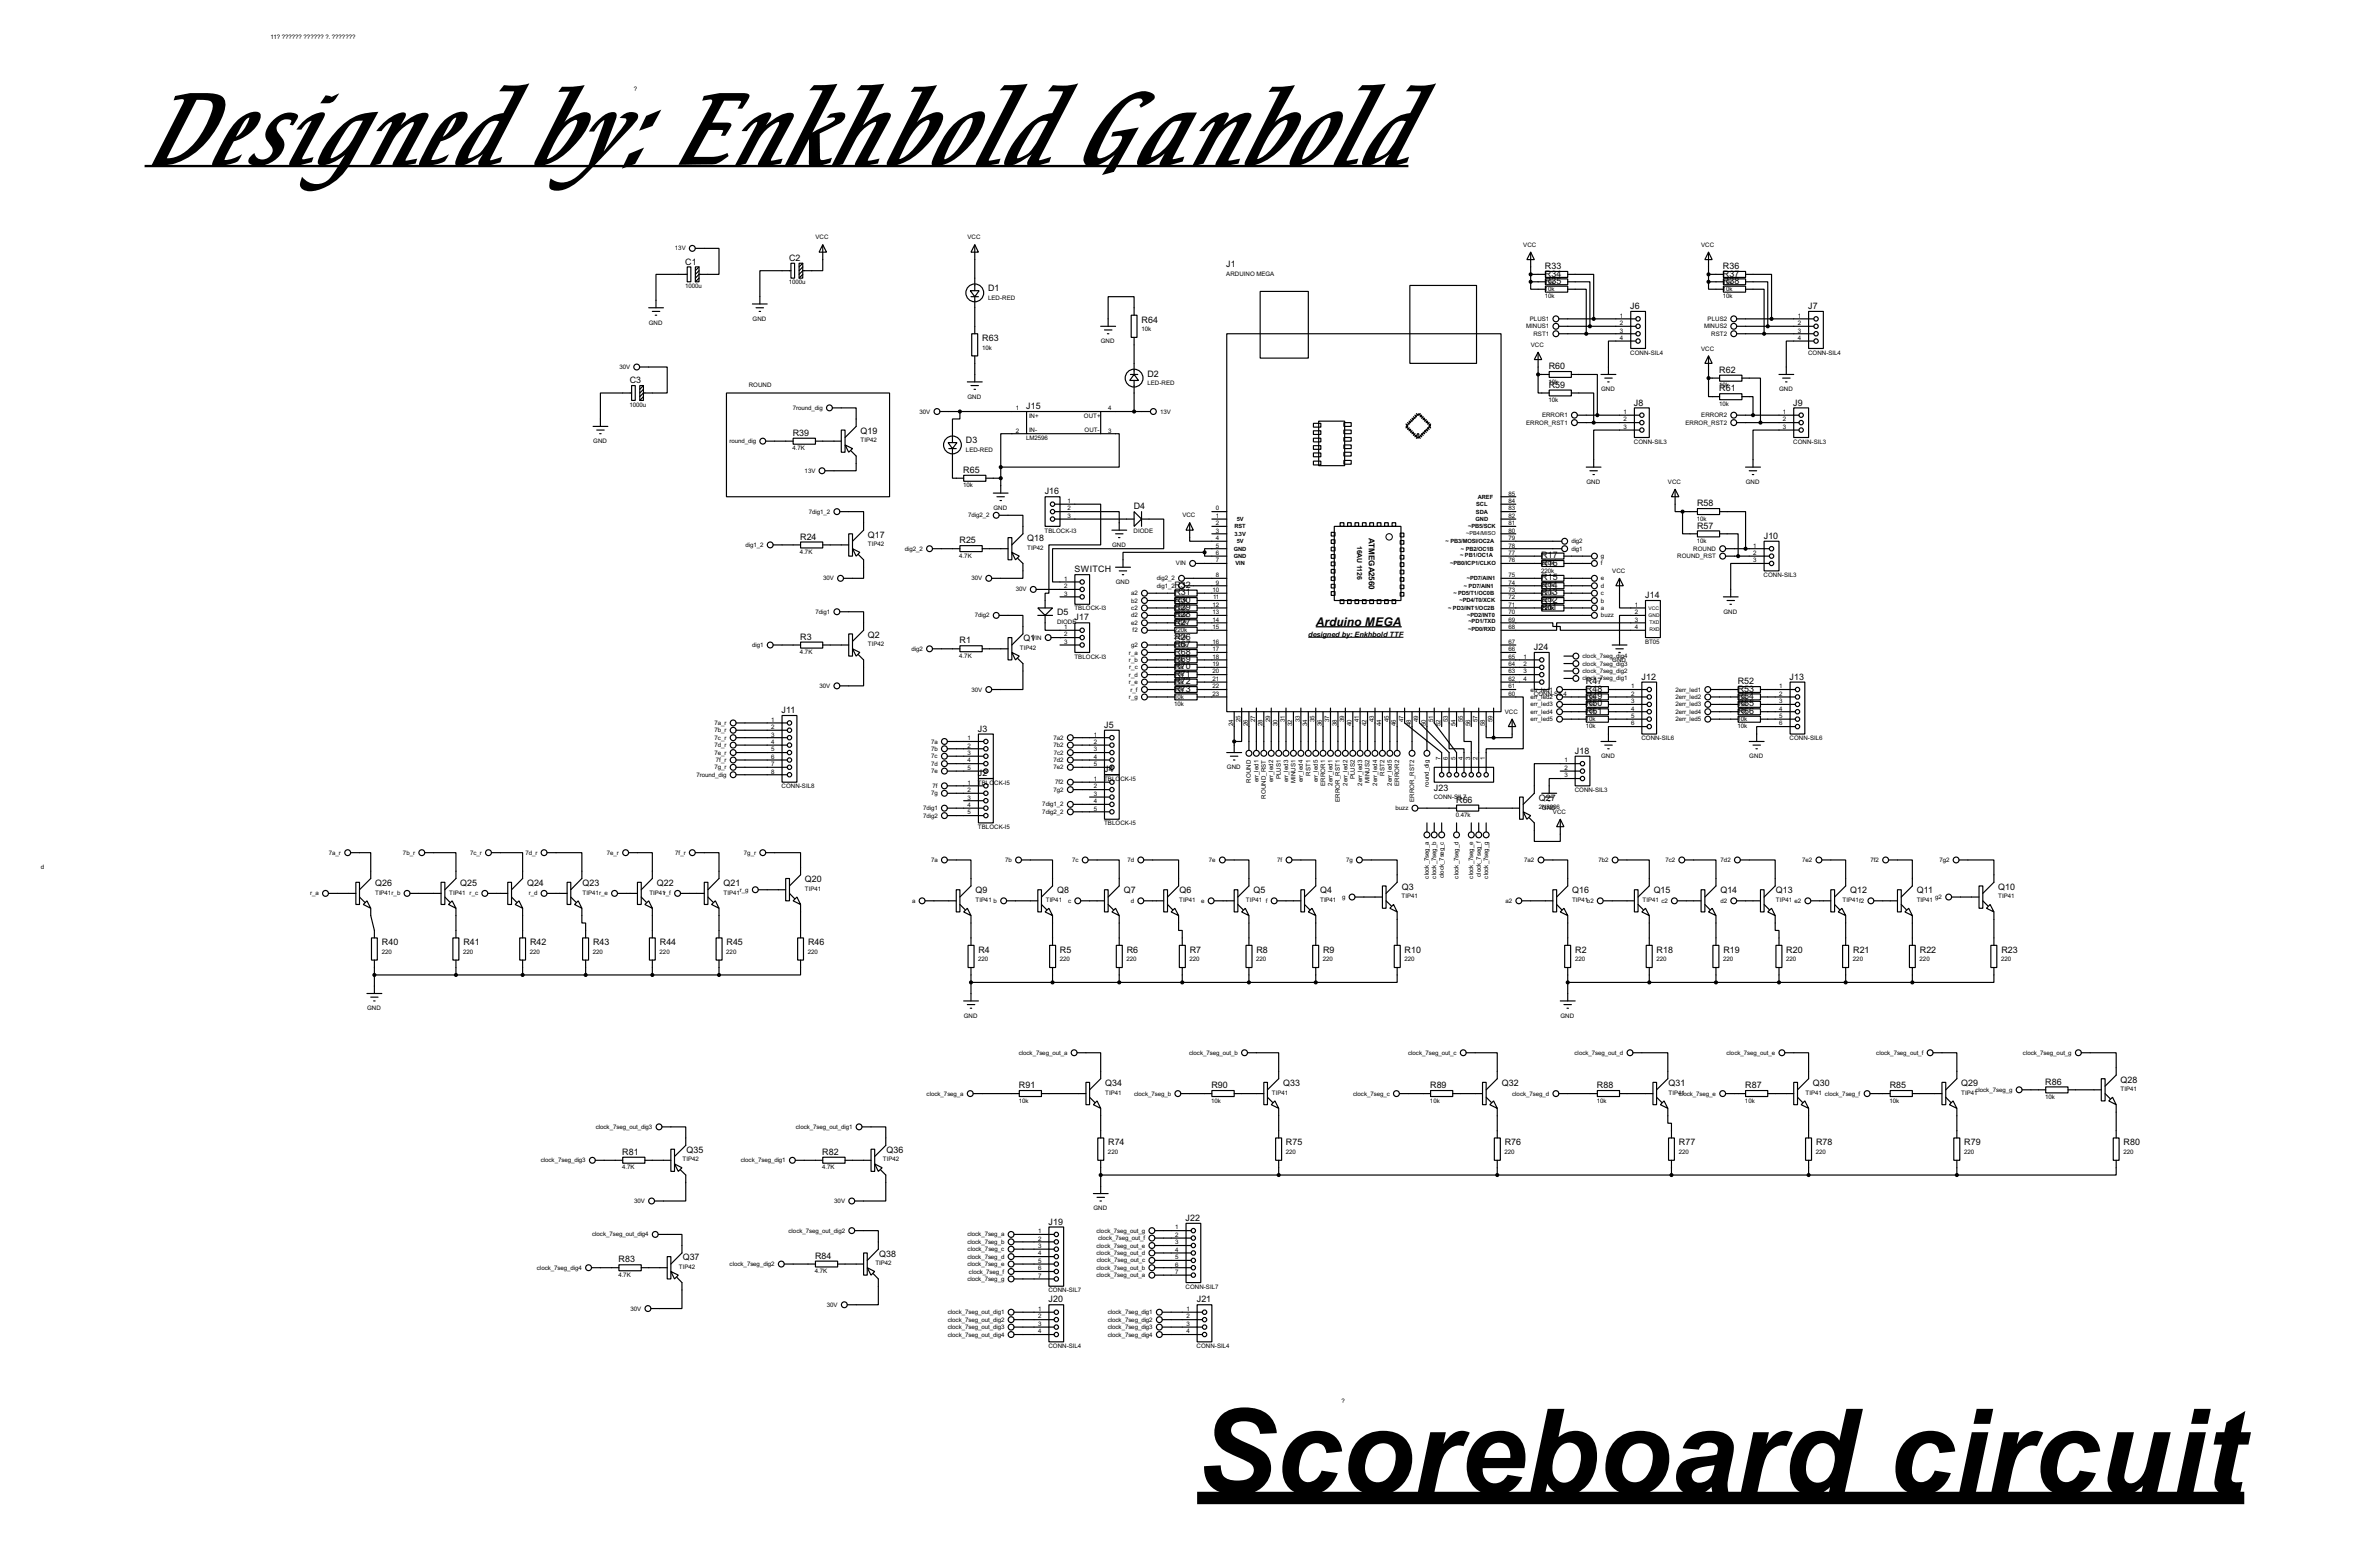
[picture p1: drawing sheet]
<svg xmlns="http://www.w3.org/2000/svg" width="815mm" height="536mm" viewBox="0 0 815 536" stroke-linecap="round" stroke-linejoin="round" font-family="sans-serif">
<defs><g id="words">
<text font-size="45.4" x="410.1" y="511.8">Scoreboard circuit</text>
<text font-size="4.6" x="451" y="214.6">Arduino MEGA</text>
<g font-size="3.4">
<text x="270.4" y="89.4">C2</text>
<text x="234.9" y="90.7">C1</text>
<text x="420.3" y="91.5">J1</text>
<text x="529.5" y="92.2">R33</text>
<text x="529.5" y="94.8">R34</text>
<text x="590.5" y="92.2">R36</text>
<text x="590.5" y="94.8">R37</text>
<text x="338.6" y="99.9">D1</text>
<text x="529.5" y="97.3">R35</text>
<text x="590.5" y="97.3">R38</text>
<text x="558.7" y="105.9">J6</text>
<text x="619.7" y="105.9">J7</text>
<text x="391.2" y="110.6">R64</text>
<text x="336.6" y="116.9">R63</text>
<text x="215.8" y="131.3">C3</text>
<text x="393.2" y="129.1">D2</text>
<text x="530.8" y="126.5">R60</text>
<text x="589.2" y="127.7">R62</text>
<text x="530.8" y="132.9">R59</text>
<text x="589.2" y="134.1">R61</text>
<text x="351.7" y="140.2">J15</text>
<text x="560" y="139">J8</text>
<text x="614.6" y="139">J9</text>
<text x="271.7" y="149.4">R39</text>
<text x="294.9" y="148.7">Q19</text>
<text x="331" y="151.9">D3</text>
<text x="330.1" y="162.1">R65</text>
<text x="358" y="169.4">J16</text>
<text x="581.6" y="173.5">R58</text>
<text x="388.5" y="174.5">D4</text>
<text x="274.2" y="184.9">R24</text>
<text x="297.5" y="184.2">Q17</text>
<text x="352.1" y="185.5">Q18</text>
<text x="581.6" y="181.1">R57</text>
<text x="604.4" y="184.7">J10</text>
<text x="328.8" y="186.2">R25</text>
<text x="528.2" y="191.3">R17</text>
<text x="368.2" y="196.1">SWITCH</text>
<text x="528.2" y="193.8">R16</text>
<text x="402.5" y="204">R31</text>
<text x="402.5" y="201.4">R32</text>
<text x="528.2" y="204">R13</text>
<text x="528.2" y="201.4">R14</text>
<text x="528.2" y="198.9">R15</text>
<text x="402.5" y="209.1">R29</text>
<text x="402.5" y="206.5">R30</text>
<text x="528.2" y="209.1">R11</text>
<text x="528.2" y="206.5">R12</text>
<text x="563.8" y="205">J14</text>
<text x="362.3" y="210.9">D5</text>
<text x="368.2" y="212.6">J17</text>
<text x="402.5" y="214.1">R27</text>
<text x="402.5" y="211.6">R28</text>
<text x="274.2" y="219.2">R3</text>
<text x="297.5" y="218.5">Q2</text>
<text x="328.8" y="220.5">R1</text>
<text x="350.8" y="219.8">Q1</text>
<text x="402.5" y="219.2">R26</text>
<text x="402.5" y="221.8">R67</text>
<text x="402.5" y="224.3">R68</text>
<text x="402.5" y="226.8">R69</text>
<text x="525.7" y="222.8">J24</text>
<text x="402.5" y="229.4">R70</text>
<text x="402.5" y="231.9">R71</text>
<text x="562.5" y="232.9">J12</text>
<text x="613.3" y="232.9">J13</text>
<text x="402.5" y="234.5">R72</text>
<text x="402.5" y="237">R73</text>
<text x="543.5" y="234.5">R47</text>
<text x="543.5" y="237">R48</text>
<text x="543.5" y="239.5">R49</text>
<text x="595.5" y="234.5">R52</text>
<text x="595.5" y="237">R53</text>
<text x="595.5" y="239.5">R54</text>
<text x="267.9" y="244.4">J11</text>
<text x="543.5" y="242.1">R50</text>
<text x="543.5" y="244.6">R51</text>
<text x="595.5" y="242.1">R55</text>
<text x="595.5" y="244.6">R56</text>
<text x="335.2" y="250.7">J3</text>
<text x="378.4" y="249.4">J5</text>
<text x="539.7" y="258.3">J18</text>
<text x="335.2" y="266">J2</text>
<text x="378.4" y="264.7">J4</text>
<text x="491.4" y="271">J23</text>
<text x="499" y="275.1">R66</text>
<text x="527.4" y="274.4">Q27</text>
<text x="128.6" y="303.6">Q26</text>
<text x="157.8" y="303.6">Q25</text>
<text x="180.6" y="303.6">Q24</text>
<text x="199.7" y="303.6">Q23</text>
<text x="225.1" y="303.6">Q22</text>
<text x="248" y="303.6">Q21</text>
<text x="275.9" y="302.3">Q20</text>
<text x="480.4" y="304.9">Q3</text>
<text x="684.8" y="304.9">Q10</text>
<text x="334.3" y="306.1">Q9</text>
<text x="362.3" y="306.1">Q8</text>
<text x="385.1" y="306.1">Q7</text>
<text x="404.2" y="306.1">Q6</text>
<text x="429.6" y="306.1">Q5</text>
<text x="452.4" y="306.1">Q4</text>
<text x="538.8" y="306.1">Q16</text>
<text x="566.7" y="306.1">Q15</text>
<text x="589.6" y="306.1">Q14</text>
<text x="608.6" y="306.1">Q13</text>
<text x="634" y="306.1">Q12</text>
<text x="656.9" y="306.1">Q11</text>
<text x="130.9" y="323.9">R40</text>
<text x="158.8" y="323.9">R41</text>
<text x="181.7" y="323.9">R42</text>
<text x="203.3" y="323.9">R43</text>
<text x="226.1" y="323.9">R44</text>
<text x="249" y="323.9">R45</text>
<text x="276.9" y="323.9">R46</text>
<text x="335.3" y="326.5">R4</text>
<text x="363.3" y="326.5">R5</text>
<text x="386.1" y="326.5">R6</text>
<text x="407.7" y="326.5">R7</text>
<text x="430.6" y="326.5">R8</text>
<text x="453.4" y="326.5">R9</text>
<text x="481.4" y="326.5">R10</text>
<text x="539.8" y="326.5">R2</text>
<text x="567.7" y="326.5">R18</text>
<text x="590.6" y="326.5">R19</text>
<text x="612.2" y="326.5">R20</text>
<text x="635.1" y="326.5">R21</text>
<text x="657.9" y="326.5">R22</text>
<text x="685.9" y="326.5">R23</text>
<text x="700.9" y="371.6">R86</text>
<text x="726.7" y="370.9">Q28</text>
<text x="349.2" y="372.9">R91</text>
<text x="378.8" y="372.2">Q34</text>
<text x="415.2" y="372.9">R90</text>
<text x="439.7" y="372.2">Q33</text>
<text x="490.1" y="372.9">R89</text>
<text x="514.7" y="372.2">Q32</text>
<text x="547.3" y="372.9">R88</text>
<text x="571.8" y="372.2">Q31</text>
<text x="598.1" y="372.9">R87</text>
<text x="621.3" y="372.2">Q30</text>
<text x="647.6" y="372.9">R85</text>
<text x="672.1" y="372.2">Q29</text>
<text x="213.3" y="395.7">R81</text>
<text x="235.3" y="395">Q35</text>
<text x="281.8" y="395.7">R82</text>
<text x="303.8" y="395">Q36</text>
<text x="379.8" y="392.5">R74</text>
<text x="440.7" y="392.5">R75</text>
<text x="515.7" y="392.5">R76</text>
<text x="575.4" y="392.5">R77</text>
<text x="622.4" y="392.5">R78</text>
<text x="673.2" y="392.5">R79</text>
<text x="727.8" y="392.5">R80</text>
<text x="359.3" y="419.6">J19</text>
<text x="406.3" y="418.4">J22</text>
<text x="234" y="431.9">Q37</text>
<text x="279.3" y="431.3">R84</text>
<text x="301.3" y="430.6">Q38</text>
<text x="212" y="432.6">R83</text>
<text x="359.3" y="446.3">J20</text>
<text x="410.1" y="446.3">J21</text>
</g>
<text font-size="3.1" x="469.1" y="184.3" transform="rotate(90 469.1 184.3)">ATMEGA2560</text>
<text font-size="2.8" x="448.4" y="218.2">designed by: Enkhbold TTF</text>
<text font-size="2.7" x="465.1" y="187.1" transform="rotate(90 465.1 187.1)">16AU 1126</text>
<g font-size="2.4">
<text x="92.8" y="13.4">11? ?????? ?????? ?. ???????</text>
<text x="217.2" y="31.1">?</text>
<text x="279.5" y="82">VCC</text>
<text x="331.5" y="82">VCC</text>
<text x="231.3" y="85.8">13V</text>
<text x="522" y="84.6">VCC</text>
<text x="583" y="84.6">VCC</text>
<text x="420.2" y="94.5">ARDUINO MEGA</text>
<text x="234.8" y="98.7">1000u</text>
<text x="270.4" y="97.4">1000u</text>
<text x="529.4" y="97.2">10k</text>
<text x="529.4" y="99.6">10k</text>
<text x="590.4" y="97.2">10k</text>
<text x="590.4" y="99.6">10k</text>
<text x="338.6" y="102.8">LED-RED</text>
<text x="529.4" y="102.2">10k</text>
<text x="590.4" y="102.2">10k</text>
<text x="222.3" y="111.2">GND</text>
<text x="257.9" y="110">GND</text>
<text x="391.2" y="113.5">10k</text>
<text x="523" y="112.5">MINUS1</text>
<text x="524.2" y="110">PLUS1</text>
<text x="555.2" y="108.9">1</text>
<text x="555.2" y="111.4">2</text>
<text x="555.2" y="114">3</text>
<text x="584" y="112.5">MINUS2</text>
<text x="585.2" y="110">PLUS2</text>
<text x="616.1" y="108.9">1</text>
<text x="616.1" y="111.4">2</text>
<text x="616.1" y="114">3</text>
<text x="336.6" y="119.9">10k</text>
<text x="377.2" y="117.6">GND</text>
<text x="524.6" y="118.9">VCC</text>
<text x="525.5" y="115">RST1</text>
<text x="555.2" y="116.4">4</text>
<text x="586.4" y="115">RST2</text>
<text x="616.1" y="116.4">4</text>
<text x="558.7" y="121.5">CONN-SIL4</text>
<text x="583" y="120.1">VCC</text>
<text x="619.6" y="121.5">CONN-SIL4</text>
<text x="212.3" y="126.4">30V</text>
<text x="530.7" y="131.4">10k</text>
<text x="256.6" y="132.7">ROUND</text>
<text x="331.5" y="136.6">GND</text>
<text x="393.2" y="132">LED-RED</text>
<text x="530.7" y="137.7">10k</text>
<text x="548.7" y="134.1">GND</text>
<text x="589.1" y="132.7">10k</text>
<text x="609.7" y="134.1">GND</text>
<text x="215.8" y="139.3">1000u</text>
<text x="271.7" y="140.4">7round_dig</text>
<text x="315.1" y="141.7">30V</text>
<text x="348.2" y="140.6">1</text>
<text x="352.6" y="143.2">IN+</text>
<text x="371.4" y="143.2">OUT+</text>
<text x="379.8" y="140.6">4</text>
<text x="397.6" y="141.7">13V</text>
<text x="528.4" y="143">ERROR1</text>
<text x="556.4" y="141.8">1</text>
<text x="583" y="143">ERROR2</text>
<text x="589.1" y="139">10k</text>
<text x="611" y="141.8">1</text>
<text x="348.2" y="148.2">2</text>
<text x="352.6" y="148">IN-</text>
<text x="371.7" y="148">OUT-</text>
<text x="379.8" y="148.2">3</text>
<text x="523" y="145.5">ERROR_RST1</text>
<text x="556.4" y="144.4">2</text>
<text x="556.4" y="147">3</text>
<text x="577.6" y="145.5">ERROR_RST2</text>
<text x="611" y="144.4">2</text>
<text x="611" y="147">3</text>
<text x="203.3" y="151.8">GND</text>
<text x="250" y="151.8">round_dig</text>
<text x="271.6" y="154.3">4.7K</text>
<text x="294.9" y="151.6">TIP42</text>
<text x="331" y="154.9">LED-RED</text>
<text x="351.6" y="150.7">LM2596</text>
<text x="559.9" y="152">CONN-SIL3</text>
<text x="614.5" y="152">CONN-SIL3</text>
<text x="275.8" y="162">13V</text>
<text x="330.1" y="167">10k</text>
<text x="543.6" y="165.8">GND</text>
<text x="571.6" y="165.8">VCC</text>
<text x="598.2" y="165.8">GND</text>
<text x="365.8" y="172.4">1</text>
<text x="516.9" y="169.8">85</text>
<text x="516.9" y="172.4">84</text>
<text x="277.2" y="176">7dig1_2</text>
<text x="331.8" y="177.3">7dig2_2</text>
<text x="340.4" y="174.7">GND</text>
<text x="365.8" y="174.9">2</text>
<text x="365.8" y="177.5">3</text>
<text x="405.2" y="177.3">VCC</text>
<text x="416.7" y="177.5">1</text>
<text x="416.7" y="179.9">2</text>
<text x="416.7" y="174.9">0</text>
<text x="516.9" y="174.9">83</text>
<text x="516.9" y="177.5">82</text>
<text x="516.9" y="179.9">81</text>
<text x="581.5" y="178.4">10k</text>
<text x="358" y="182.5">TBLOCK-I3</text>
<text x="388.5" y="182.5">DIODE</text>
<text x="416.7" y="182.5">3</text>
<text x="416.7" y="185.1">4</text>
<text x="516.9" y="182.5">80</text>
<text x="516.9" y="185.1">79</text>
<text x="255.5" y="187.4">dig1_2</text>
<text x="274.2" y="189.9">4.7K</text>
<text x="297.4" y="187.2">TIP42</text>
<text x="310.1" y="188.7">dig2_2</text>
<text x="328.8" y="191.1">4.7K</text>
<text x="352" y="188.4">TIP42</text>
<text x="381.1" y="187.4">GND</text>
<text x="416.7" y="187.6">5</text>
<text x="416.7" y="190.1">6</text>
<text x="516.9" y="187.6">78</text>
<text x="516.9" y="190.1">77</text>
<text x="538.5" y="188.7">dig1</text>
<text x="538.5" y="186.2">dig2</text>
<text x="548.7" y="191.3">g</text>
<text x="574.8" y="191.3">ROUND_RST</text>
<text x="580.2" y="188.7">ROUND</text>
<text x="581.5" y="186.1">10k</text>
<text x="600.9" y="187.6">1</text>
<text x="600.9" y="190.1">2</text>
<text x="403" y="193.8">VIN</text>
<text x="416.7" y="192.7">7</text>
<text x="416.7" y="197.8">8</text>
<text x="516.9" y="197.8">75</text>
<text x="516.9" y="192.7">76</text>
<text x="528.2" y="196.2">220k</text>
<text x="528.2" y="193.7">220k</text>
<text x="548.7" y="193.8">f</text>
<text x="552.5" y="196.3">VCC</text>
<text x="600.9" y="192.7">3</text>
<text x="604.4" y="197.7">CONN-SIL3</text>
<text x="282.1" y="198.9">30V</text>
<text x="332.9" y="198.9">30V</text>
<text x="348.1" y="202.7">30V</text>
<text x="364.7" y="199">1</text>
<text x="364.7" y="201.6">2</text>
<text x="382.3" y="200.1">GND</text>
<text x="387.6" y="204">a2</text>
<text x="396.5" y="201.4">dig1_2</text>
<text x="396.5" y="198.9">dig2_2</text>
<text x="415.6" y="202.8">10</text>
<text x="416.7" y="200.3">9</text>
<text x="516.9" y="200.3">74</text>
<text x="516.9" y="202.8">73</text>
<text x="528.2" y="203.8">220k</text>
<text x="528.2" y="201.3">220k</text>
<text x="548.7" y="198.9">e</text>
<text x="548.7" y="201.4">d</text>
<text x="548.7" y="204">c</text>
<text x="364.7" y="204.1">3</text>
<text x="368.2" y="209.2">TBLOCK-I3</text>
<text x="387.6" y="206.5">b2</text>
<text x="387.7" y="209">c2</text>
<text x="402.4" y="208.9">220k</text>
<text x="402.4" y="206.4">220k</text>
<text x="415.6" y="207.9">12</text>
<text x="415.7" y="205.4">11</text>
<text x="516.9" y="205.4">72</text>
<text x="516.9" y="207.9">71</text>
<text x="528.2" y="208.9">220k</text>
<text x="528.2" y="206.4">220k</text>
<text x="548.7" y="206.5">b</text>
<text x="548.7" y="209">a</text>
<text x="560.2" y="207.9">1</text>
<text x="279.5" y="210.3">7dig1</text>
<text x="334.1" y="211.6">7dig2</text>
<text x="362.2" y="213.8">DIODE</text>
<text x="364.7" y="215.5">1</text>
<text x="387.6" y="214.1">e2</text>
<text x="387.6" y="211.6">d2</text>
<text x="402.4" y="214">220k</text>
<text x="402.4" y="211.5">220k</text>
<text x="415.6" y="210.5">13</text>
<text x="415.6" y="213">14</text>
<text x="415.6" y="215.5">15</text>
<text x="516.9" y="210.5">70</text>
<text x="516.9" y="213">69</text>
<text x="516.9" y="215.5">68</text>
<text x="548.7" y="211.6">buzz</text>
<text x="560.2" y="210.5">2</text>
<text x="560.2" y="213">3</text>
<text x="560.2" y="215.5">4</text>
<text x="590.6" y="210.3">GND</text>
<text x="257.8" y="221.7">dig1</text>
<text x="297.4" y="221.5">TIP42</text>
<text x="353.4" y="219.2">VIN</text>
<text x="364.7" y="218.1">2</text>
<text x="364.7" y="220.6">3</text>
<text x="387.6" y="221.7">g2</text>
<text x="388.2" y="216.7">f2</text>
<text x="402.4" y="221.6">220k</text>
<text x="402.4" y="219.1">220k</text>
<text x="402.4" y="216.5">220k</text>
<text x="415.6" y="220.6">16</text>
<text x="516.9" y="220.6">67</text>
<text x="563.7" y="220.6">BT05</text>
<text x="274.2" y="224.2">4.7K</text>
<text x="312.4" y="223">dig2</text>
<text x="328.8" y="225.4">4.7K</text>
<text x="349.5" y="222.7">TIP42</text>
<text x="368.2" y="225.7">TBLOCK-I3</text>
<text x="386.9" y="224.3">r_a</text>
<text x="386.9" y="226.8">r_b</text>
<text x="402.4" y="226.7">10k</text>
<text x="415.6" y="223.2">17</text>
<text x="415.6" y="225.7">18</text>
<text x="516.9" y="223.2">66</text>
<text x="516.9" y="225.7">65</text>
<text x="522.1" y="225.7">1</text>
<text x="542.3" y="225.5">clock_7seg_dig4</text>
<text x="552.5" y="226.8">GND</text>
<text x="386.9" y="231.9">r_d</text>
<text x="387" y="229.4">r_c</text>
<text x="402.4" y="229.2">10k</text>
<text x="402.4" y="231.8">10k</text>
<text x="415.6" y="228.3">19</text>
<text x="415.6" y="230.8">20</text>
<text x="415.6" y="233.3">21</text>
<text x="516.9" y="228.3">64</text>
<text x="516.9" y="230.8">63</text>
<text x="516.9" y="233.3">62</text>
<text x="522.1" y="228.3">2</text>
<text x="522.1" y="230.8">3</text>
<text x="522.1" y="233.3">4</text>
<text x="542.3" y="233.2">clock_7seg_dig1</text>
<text x="542.3" y="230.6">clock_7seg_dig2</text>
<text x="542.3" y="228.1">clock_7seg_dig3</text>
<text x="280.8" y="235.7">30V</text>
<text x="332.9" y="237">30V</text>
<text x="386.9" y="234.4">r_e</text>
<text x="386.9" y="239.5">r_g</text>
<text x="387.5" y="237">r_f</text>
<text x="402.4" y="234.3">10k</text>
<text x="402.4" y="236.9">10k</text>
<text x="402.4" y="239.4">10k</text>
<text x="415.6" y="235.9">22</text>
<text x="415.6" y="238.4">23</text>
<text x="516.9" y="235.9">61</text>
<text x="516.9" y="238.4">60</text>
<text x="524.5" y="237">err_led1</text>
<text x="524.5" y="239.5">err_led2</text>
<text x="525.6" y="238.4">CONN-SIL4</text>
<text x="543.4" y="239.4">10k</text>
<text x="559" y="235.9">1</text>
<text x="559" y="238.4">2</text>
<text x="574.2" y="237">2err_led1</text>
<text x="574.2" y="239.5">2err_led2</text>
<text x="595.5" y="239.4">10k</text>
<text x="609.8" y="235.9">1</text>
<text x="609.8" y="238.4">2</text>
<text x="402.4" y="241.9">10k</text>
<text x="515.7" y="244.6">VCC</text>
<text x="524.5" y="242.1">err_led3</text>
<text x="524.5" y="244.6">err_led4</text>
<text x="543.4" y="241.9">10k</text>
<text x="543.4" y="244.5">10k</text>
<text x="559" y="241">3</text>
<text x="559" y="243.5">4</text>
<text x="574.2" y="242.1">2err_led3</text>
<text x="574.2" y="244.6">2err_led4</text>
<text x="595.5" y="241.9">10k</text>
<text x="595.5" y="244.5">10k</text>
<text x="609.8" y="241">3</text>
<text x="609.8" y="243.5">4</text>
<text x="244.8" y="248.4">7a_r</text>
<text x="244.8" y="250.9">7b_r</text>
<text x="264.3" y="247.3">1</text>
<text x="264.3" y="249.8">2</text>
<text x="422.6" y="248.7" transform="rotate(-90 422.6 248.7)">24</text>
<text x="425.1" y="247.5" transform="rotate(-90 425.1 247.5)">25</text>
<text x="427.6" y="248.7" transform="rotate(-90 427.6 248.7)">26</text>
<text x="430.2" y="247.5" transform="rotate(-90 430.2 247.5)">27</text>
<text x="432.7" y="248.7" transform="rotate(-90 432.7 248.7)">28</text>
<text x="435.3" y="247.5" transform="rotate(-90 435.3 247.5)">29</text>
<text x="437.8" y="248.7" transform="rotate(-90 437.8 248.7)">30</text>
<text x="440.3" y="247.5" transform="rotate(-90 440.3 247.5)">31</text>
<text x="442.9" y="248.7" transform="rotate(-90 442.9 248.7)">32</text>
<text x="445.4" y="247.5" transform="rotate(-90 445.4 247.5)">33</text>
<text x="448" y="248.7" transform="rotate(-90 448 248.7)">34</text>
<text x="450.5" y="247.5" transform="rotate(-90 450.5 247.5)">35</text>
<text x="453" y="248.7" transform="rotate(-90 453 248.7)">36</text>
<text x="455.6" y="247.5" transform="rotate(-90 455.6 247.5)">37</text>
<text x="458.1" y="248.7" transform="rotate(-90 458.1 248.7)">38</text>
<text x="460.7" y="247.5" transform="rotate(-90 460.7 247.5)">39</text>
<text x="463.2" y="248.7" transform="rotate(-90 463.2 248.7)">40</text>
<text x="465.7" y="247.5" transform="rotate(-90 465.7 247.5)">41</text>
<text x="468.3" y="248.7" transform="rotate(-90 468.3 248.7)">42</text>
<text x="470.8" y="247.5" transform="rotate(-90 470.8 247.5)">43</text>
<text x="473.4" y="248.7" transform="rotate(-90 473.4 248.7)">44</text>
<text x="475.9" y="247.5" transform="rotate(-90 475.9 247.5)">45</text>
<text x="478.4" y="248.7" transform="rotate(-90 478.4 248.7)">46</text>
<text x="481" y="247.5" transform="rotate(-90 481 247.5)">47</text>
<text x="483.5" y="248.7" transform="rotate(-90 483.5 248.7)">48</text>
<text x="486.1" y="247.5" transform="rotate(-90 486.1 247.5)">49</text>
<text x="488.6" y="248.7" transform="rotate(-90 488.6 248.7)">50</text>
<text x="491.1" y="247.4" transform="rotate(-90 491.1 247.4)">51</text>
<text x="493.7" y="248.7" transform="rotate(-90 493.7 248.7)">52</text>
<text x="496.2" y="247.5" transform="rotate(-90 496.2 247.5)">53</text>
<text x="498.8" y="248.7" transform="rotate(-90 498.8 248.7)">54</text>
<text x="501.3" y="247.5" transform="rotate(-90 501.3 247.5)">55</text>
<text x="503.8" y="248.7" transform="rotate(-90 503.8 248.7)">56</text>
<text x="506.4" y="247.5" transform="rotate(-90 506.4 247.5)">57</text>
<text x="508.9" y="248.7" transform="rotate(-90 508.9 248.7)">58</text>
<text x="511.5" y="247.5" transform="rotate(-90 511.5 247.5)">59</text>
<text x="524.5" y="247.1">err_led5</text>
<text x="543.4" y="247">10k</text>
<text x="543.4" y="249.6">10k</text>
<text x="559" y="246">5</text>
<text x="559" y="248.6">6</text>
<text x="574.2" y="247.1">2err_led5</text>
<text x="595.5" y="247">10k</text>
<text x="595.5" y="249.6">10k</text>
<text x="609.8" y="246">5</text>
<text x="609.8" y="248.6">6</text>
<text x="244.8" y="256">7d_r</text>
<text x="244.9" y="253.5">7c_r</text>
<text x="264.3" y="252.4">3</text>
<text x="264.3" y="254.9">4</text>
<text x="264.3" y="257.5">5</text>
<text x="319.1" y="254.8">7a</text>
<text x="319.1" y="257.3">7b</text>
<text x="331.6" y="253.7">1</text>
<text x="331.6" y="256.2">2</text>
<text x="361.1" y="253.5">7a2</text>
<text x="361.1" y="256">7b2</text>
<text x="374.8" y="252.4">1</text>
<text x="374.8" y="254.9">2</text>
<text x="374.8" y="257.5">3</text>
<text x="562.5" y="253.6">CONN-SIL6</text>
<text x="613.3" y="253.6">CONN-SIL6</text>
<text x="244.8" y="258.6">7e_r</text>
<text x="244.8" y="263.6">7g_r</text>
<text x="245.4" y="261.1">7f_r</text>
<text x="264.3" y="260">6</text>
<text x="264.3" y="262.5">7</text>
<text x="319.1" y="262.4">7d</text>
<text x="319.2" y="259.8">7c</text>
<text x="331.6" y="258.7">3</text>
<text x="331.6" y="261.3">4</text>
<text x="331.6" y="263.8">5</text>
<text x="361.1" y="261.1">7d2</text>
<text x="361.1" y="263.6">7e2</text>
<text x="361.2" y="258.6">7c2</text>
<text x="374.8" y="260">4</text>
<text x="374.8" y="262.5">5</text>
<text x="420.4" y="263.6">GND</text>
<text x="493.7" y="260.4" transform="rotate(-90 493.7 260.4)">7</text>
<text x="496.2" y="260.4" transform="rotate(-90 496.2 260.4)">6</text>
<text x="498.8" y="260.4" transform="rotate(-90 498.8 260.4)">5</text>
<text x="501.3" y="260.4" transform="rotate(-90 501.3 260.4)">4</text>
<text x="503.8" y="260.4" transform="rotate(-90 503.8 260.4)">3</text>
<text x="506.4" y="260.4" transform="rotate(-90 506.4 260.4)">2</text>
<text x="508.9" y="260.4" transform="rotate(-90 508.9 260.4)">1</text>
<text x="536.1" y="261.3">1</text>
<text x="536.1" y="263.8">2</text>
<text x="548.7" y="259.8">GND</text>
<text x="599.5" y="259.8">GND</text>
<text x="238.7" y="266.2">7round_dig</text>
<text x="264.3" y="265.1">8</text>
<text x="319.1" y="264.9">7e</text>
<text x="319.6" y="270">7f</text>
<text x="331.6" y="268.9">1</text>
<text x="335.1" y="268.9">TBLO</text>
<text x="340.7" y="268.9">CK-I5</text>
<text x="361.6" y="268.7">7f2</text>
<text x="374.8" y="267.6">1</text>
<text x="378.3" y="267.6">TBLO</text>
<text x="383.9" y="267.6">CK-I5</text>
<text x="428.7" y="268.2" transform="rotate(-90 428.7 268.2)">ROUND</text>
<text x="431.2" y="268.1" transform="rotate(-90 431.2 268.1)">err_led1</text>
<text x="436.4" y="268.1" transform="rotate(-90 436.4 268.1)">err_led2</text>
<text x="438.9" y="267.1" transform="rotate(-90 438.9 267.1)">PLUS1</text>
<text x="441.4" y="268.1" transform="rotate(-90 441.4 268.1)">err_led3</text>
<text x="444" y="268.3" transform="rotate(-90 444 268.3)">MINUS1</text>
<text x="446.5" y="268.1" transform="rotate(-90 446.5 268.1)">err_led4</text>
<text x="449.1" y="265.8" transform="rotate(-90 449.1 265.8)">RST1</text>
<text x="451.6" y="268.1" transform="rotate(-90 451.6 268.1)">err_led5</text>
<text x="454.1" y="269.2" transform="rotate(-90 454.1 269.2)">ERROR1</text>
<text x="456.7" y="269.2" transform="rotate(-90 456.7 269.2)">2err_led1</text>
<text x="461.8" y="269.2" transform="rotate(-90 461.8 269.2)">2err_led2</text>
<text x="464.3" y="267.1" transform="rotate(-90 464.3 267.1)">PLUS2</text>
<text x="466.8" y="269.2" transform="rotate(-90 466.8 269.2)">2err_led3</text>
<text x="469.3" y="268.3" transform="rotate(-90 469.3 268.3)">MINUS2</text>
<text x="471.9" y="269.2" transform="rotate(-90 471.9 269.2)">2err_led4</text>
<text x="474.5" y="265.8" transform="rotate(-90 474.5 265.8)">RST2</text>
<text x="477" y="269.2" transform="rotate(-90 477 269.2)">2err_led5</text>
<text x="479.5" y="269.2" transform="rotate(-90 479.5 269.2)">ERROR2</text>
<text x="489.7" y="269.5" transform="rotate(-90 489.7 269.5)">round_dig</text>
<text x="536.1" y="266.4">3</text>
<text x="267.8" y="270.1">CONN-SIL8</text>
<text x="319.1" y="272.5">7g</text>
<text x="331.6" y="271.4">2</text>
<text x="331.6" y="274">3</text>
<text x="361.1" y="271.3">7g2</text>
<text x="374.8" y="270.2">2</text>
<text x="374.8" y="272.7">3</text>
<text x="374.8" y="275.2">4</text>
<text x="433.8" y="273.7" transform="rotate(-90 433.8 273.7)">ROUND_RST</text>
<text x="459.2" y="274.7" transform="rotate(-90 459.2 274.7)">ERROR_RST1</text>
<text x="484.6" y="274.7" transform="rotate(-90 484.6 274.7)">ERROR_RST2</text>
<text x="491.3" y="273.9">CONN-SIL7</text>
<text x="539.6" y="271.4">CONN-SIL3</text>
<text x="316.4" y="277.6">7dig1</text>
<text x="316.4" y="280.2">7dig2</text>
<text x="331.6" y="276.5">4</text>
<text x="331.6" y="279.1">5</text>
<text x="357.2" y="276.3">7dig1_2</text>
<text x="357.2" y="278.9">7dig2_2</text>
<text x="374.8" y="277.8">5</text>
<text x="478.3" y="277.6">buzz</text>
<text x="499" y="280">0.47k</text>
<text x="527.3" y="277.3">2GND</text>
<text x="528.5" y="277.3">N3906</text>
<text x="532.2" y="278.9">VCC</text>
<text x="335.1" y="284.1">TBLOCK-I5</text>
<text x="378.3" y="282.8">TBLOCK-I5</text>
<text x="112.7" y="292.9">7a_r</text>
<text x="138.1" y="292.9">7b_r</text>
<text x="161.1" y="292.9">7c_r</text>
<text x="180.1" y="292.9">7d_r</text>
<text x="208" y="292.9">7e_r</text>
<text x="231.4" y="292.9">7f_r</text>
<text x="255" y="292.9">7g_r</text>
<text x="14" y="297.9">d</text>
<text x="319.1" y="295.4">7a</text>
<text x="344.5" y="295.4">7b</text>
<text x="367.4" y="295.4">7c</text>
<text x="386.4" y="295.4">7d</text>
<text x="414.3" y="295.4">7e</text>
<text x="437.7" y="295.4">7f</text>
<text x="461.3" y="295.4">7g</text>
<text x="522.4" y="295.4">7a2</text>
<text x="547.8" y="295.4">7b2</text>
<text x="570.7" y="295.4">7c2</text>
<text x="589.7" y="295.4">7d2</text>
<text x="617.6" y="295.4">7e2</text>
<text x="641" y="295.4">7f2</text>
<text x="664.6" y="295.4">7g2</text>
<text x="253.6" y="305.6">r_g</text>
<text x="275.8" y="305.3">TIP41</text>
<text x="489.7" y="301" transform="rotate(-90 489.7 301)">clock_7seg_a</text>
<text x="492.2" y="301" transform="rotate(-90 492.2 301)">clock_7seg_b</text>
<text x="494.8" y="300.9" transform="rotate(-90 494.8 300.9)">clock_7seg_c</text>
<text x="499.9" y="301" transform="rotate(-90 499.9 301)">clock_7seg_d</text>
<text x="504.9" y="301" transform="rotate(-90 504.9 301)">clock_7seg_e</text>
<text x="507.4" y="300.5" transform="rotate(-90 507.4 300.5)">clock_7seg_f</text>
<text x="510" y="301" transform="rotate(-90 510 301)">clock_7seg_g</text>
<text x="106.3" y="306.8">r_a</text>
<text x="128.5" y="306.6">TIP41r_b</text>
<text x="153.9" y="306.6">TIP41 r_c</text>
<text x="181.2" y="306.8">r_d</text>
<text x="199.6" y="306.6">TIP41r_e</text>
<text x="222.5" y="306.6">TIP41r_f</text>
<text x="247.9" y="306.6">TIP41</text>
<text x="312.6" y="309.4">a</text>
<text x="334.3" y="309.1">TIP41 b</text>
<text x="358.4" y="309.1">TIP41</text>
<text x="366" y="309.4">c</text>
<text x="387.5" y="309.4">d</text>
<text x="404.1" y="309.1">TIP41</text>
<text x="411.7" y="309.4">e</text>
<text x="427" y="309.1">TIP41 f</text>
<text x="452.4" y="309.1">TIP41</text>
<text x="459.9" y="308.1">g</text>
<text x="480.3" y="307.8">TIP41</text>
<text x="515.9" y="309.4">a2</text>
<text x="538.7" y="309.1">TIP41b2</text>
<text x="562.9" y="309.1">TIP41 c2</text>
<text x="589.6" y="309.4">d2</text>
<text x="608.6" y="309.1">TIP41 e2</text>
<text x="631.4" y="309.1">TIP41f2</text>
<text x="656.8" y="309.1">TIP41</text>
<text x="663.2" y="308.1">g2</text>
<text x="684.8" y="307.8">TIP41</text>
<text x="130.8" y="326.9">220</text>
<text x="158.8" y="326.9">220</text>
<text x="181.6" y="326.9">220</text>
<text x="203.2" y="326.9">220</text>
<text x="226.1" y="326.9">220</text>
<text x="248.9" y="326.9">220</text>
<text x="276.9" y="326.9">220</text>
<text x="335.3" y="329.4">220</text>
<text x="363.2" y="329.4">220</text>
<text x="386.1" y="329.4">220</text>
<text x="407.7" y="329.4">220</text>
<text x="430.5" y="329.4">220</text>
<text x="453.4" y="329.4">220</text>
<text x="481.3" y="329.4">220</text>
<text x="539.8" y="329.4">220</text>
<text x="567.7" y="329.4">220</text>
<text x="590.6" y="329.4">220</text>
<text x="612.1" y="329.4">220</text>
<text x="635" y="329.4">220</text>
<text x="657.9" y="329.4">220</text>
<text x="685.8" y="329.4">220</text>
<text x="125.8" y="346.2">GND</text>
<text x="330.3" y="348.7">GND</text>
<text x="534.7" y="348.7">GND</text>
<text x="349.1" y="361.4">clock_7seg_out_a</text>
<text x="407.5" y="361.4">clock_7seg_out_b</text>
<text x="482.6" y="361.4">clock_7seg_out_c</text>
<text x="539.6" y="361.4">clock_7seg_out_d</text>
<text x="591.7" y="361.4">clock_7seg_out_e</text>
<text x="643" y="361.4">clock_7seg_out_f</text>
<text x="693.3" y="361.4">clock_7seg_out_g</text>
<text x="317.6" y="375.4">clock_7seg_a</text>
<text x="349.1" y="377.8">10k</text>
<text x="378.7" y="375.1">TIP41</text>
<text x="388.7" y="375.4">clock_7seg_b</text>
<text x="415.1" y="377.8">10k</text>
<text x="435.9" y="375.1">TIP41</text>
<text x="463.7" y="375.4">clock_7seg_c</text>
<text x="490.1" y="377.8">10k</text>
<text x="518.2" y="375.4">clock_7seg_d</text>
<text x="547.2" y="377.8">10k</text>
<text x="571.8" y="375.1">TIP4c1lock_7seg_e</text>
<text x="598" y="377.8">10k</text>
<text x="618.7" y="375.1">TIP41 clock_7seg_f</text>
<text x="647.6" y="377.8">10k</text>
<text x="672.1" y="375.1">TIP41</text>
<text x="677" y="374.1">clock_7seg_g</text>
<text x="700.9" y="376.6">10k</text>
<text x="726.7" y="373.9">TIP41</text>
<text x="204.2" y="386.8">clock_7seg_out_dig3</text>
<text x="272.8" y="386.8">clock_7seg_out_dig1</text>
<text x="379.7" y="395.5">220</text>
<text x="440.7" y="395.5">220</text>
<text x="515.6" y="395.5">220</text>
<text x="575.3" y="395.5">220</text>
<text x="622.3" y="395.5">220</text>
<text x="673.1" y="395.5">220</text>
<text x="727.7" y="395.5">220</text>
<text x="185.3" y="398.3">clock_7seg_dig3</text>
<text x="213.2" y="400.7">4.7K</text>
<text x="233.9" y="397.9">TIP42</text>
<text x="253.9" y="398.3">clock_7seg_dig1</text>
<text x="281.8" y="400.7">4.7K</text>
<text x="302.5" y="397.9">TIP42</text>
<text x="217.3" y="412.2">30V</text>
<text x="285.9" y="412.2">30V</text>
<text x="374.7" y="414.8">GND</text>
<text x="202.9" y="423.7">clock_7seg_out_dig4</text>
<text x="270.2" y="422.4">clock_7seg_out_dig2</text>
<text x="331.5" y="423.7">clock_7seg_a</text>
<text x="355.8" y="422.6">1</text>
<text x="355.8" y="425.1">2</text>
<text x="375.8" y="422.4">clock_7seg_out_g</text>
<text x="376.3" y="424.9">clock_7seg_out_f</text>
<text x="402.8" y="421.3">1</text>
<text x="402.8" y="423.8">2</text>
<text x="331.5" y="426.2">clock_7seg_b</text>
<text x="331.5" y="431.3">clock_7seg_d</text>
<text x="331.6" y="428.7">clock_7seg_c</text>
<text x="355.8" y="427.6">3</text>
<text x="355.8" y="430.2">4</text>
<text x="375.8" y="430">clock_7seg_out_d</text>
<text x="375.8" y="427.5">clock_7seg_out_e</text>
<text x="402.8" y="426.4">3</text>
<text x="402.8" y="428.9">4</text>
<text x="402.8" y="431.5">5</text>
<text x="184" y="435.1">clock_7seg_dig4</text>
<text x="211.9" y="437.5">4.7K</text>
<text x="232.7" y="434.8">TIP42</text>
<text x="250.1" y="433.8">clock_7seg_dig2</text>
<text x="279.3" y="436.2">4.7K</text>
<text x="300" y="433.6">TIP42</text>
<text x="331.5" y="433.8">clock_7seg_e</text>
<text x="332.1" y="436.4">clock_7seg_f</text>
<text x="355.8" y="432.7">5</text>
<text x="355.8" y="435.3">6</text>
<text x="355.8" y="437.8">7</text>
<text x="375.8" y="437.6">clock_7seg_out_a</text>
<text x="375.8" y="435.1">clock_7seg_out_b</text>
<text x="375.9" y="432.6">clock_7seg_out_c</text>
<text x="402.8" y="434">6</text>
<text x="402.8" y="436.5">7</text>
<text x="331.5" y="438.9">clock_7seg_g</text>
<text x="359.3" y="442.8">CONN-SIL7</text>
<text x="406.3" y="441.6">CONN-SIL7</text>
<text x="216.1" y="449.1">30V</text>
<text x="283.4" y="447.8">30V</text>
<text x="355.8" y="449.2">1</text>
<text x="406.6" y="449.2">1</text>
<text x="324.8" y="450.3">clock_7seg_out_dig1</text>
<text x="324.8" y="452.9">clock_7seg_out_dig2</text>
<text x="324.8" y="455.4">clock_7seg_out_dig3</text>
<text x="355.8" y="451.8">2</text>
<text x="355.8" y="454.3">3</text>
<text x="379.6" y="450.3">clock_7seg_dig1</text>
<text x="379.6" y="452.9">clock_7seg_dig2</text>
<text x="379.6" y="455.4">clock_7seg_dig3</text>
<text x="406.6" y="451.8">2</text>
<text x="406.6" y="454.3">3</text>
<text x="324.8" y="458">clock_7seg_out_dig4</text>
<text x="355.8" y="456.9">4</text>
<text x="359.3" y="461.9">CONN-SIL4</text>
<text x="379.6" y="458">clock_7seg_dig4</text>
<text x="406.6" y="456.9">4</text>
<text x="410.1" y="461.9">CONN-SIL4</text>
<text x="459.8" y="480.7">?</text>
</g>
<g font-size="2.2">
<text x="505.9" y="173.4">SCL</text>
<text x="506.4" y="170.8">AREF</text>
<text x="423.8" y="178.5">5V</text>
<text x="505.7" y="178.5">GND</text>
<text x="505.8" y="176">SDA</text>
<text x="423" y="183.6">3.3V</text>
<text x="423" y="181">RST</text>
<text x="503.1" y="181">~PB5/SCK</text>
<text x="422.8" y="191.2">GND</text>
<text x="422.8" y="188.7">GND</text>
<text x="423.8" y="186.1">5V</text>
<text x="495.4" y="186.1">~ PB3/MOSI/OC2A</text>
<text x="500.4" y="191">~ PB1/OC1A</text>
<text x="500.7" y="188.7">~ PB2/OC1B</text>
<text x="423.4" y="193.7">VIN</text>
<text x="497" y="193.5">~PB0/ICP1/CLKO</text>
<text x="498.1" y="203.9">~ PD5/T1/OC0B</text>
<text x="501.7" y="201.4">~ PD7/AIN1</text>
<text x="502.7" y="198.8">~PD7/AIN1</text>
<text x="496.3" y="209">~ PD3/INT1/OC2B</text>
<text x="500.2" y="206.4">~PD4/T0/XCK</text>
<text x="502.8" y="211.3">~PD2/INT0</text>
<text x="503.2" y="213.6">~PD1/TXD</text>
<text x="503.1" y="216.1">~PD0/RXD</text>
</g>
<text font-size="2.1" x="502.5" y="183.3">~PB4/MISO</text>
<g font-size="1.9">
<text x="565" y="208.8">VCC</text>
<text x="565" y="211.4">GND</text>
<text x="565.2" y="213.7">TXD</text>
<text x="565.2" y="216.2">RXD</text>
</g>
</g></defs>
<g fill="none" stroke="#000" stroke-width=".4">
<path d="M235.5 91.5h1.3v5.1h-1.3zM235.5 94h-10.7v11.5M238.3 91.5h1.3v5.1h-1.3zM238.3 85.1h8.1v8.9h-6.8l-1.3 1.3M239.6 91.5l-1.3 1.3M239.6 92.8l-1.3 1.2M239.6 95.3l-1.3 1.3M271.1 90.2h1.2v5.1h-1.2zM271.1 92.8h-10.7v11.4M273.9 90.2h1.2v5.1h-1.2zM275.1 90.2l-1.2 1.3M275.1 91.5l-1.2 1.3"/>
<path d="M275.1 94l-1.2 1.3M282 83.9l1.3 2.5h-2.6zM282 83.9v8.9h-6.9l-1.2 1.2M332.5 99.6h3.1l-1.5 2.1zM334.1 83.9l1.2 2.5h-2.5zM334.1 83.9v15.7M431.9 99.9h16.5v22.8h-16.5zM483.2 97.8h22.8v26.7h-22.8zM524.6 86.4l1.2 2.6h-2.5zM524.6 96.6v2.5h5M524.6 96.6h5M524.6 86.4v10.2"/>
<path d="M524.6 94h5M529.6 93h7.7v2.1h-7.7zM529.6 95.6h7.7v2h-7.7zM529.6 98.1h7.7v2h-7.7zM537.3 99.1h6.3v15.3M537.3 96.6h7.6v15.2M537.3 94h8.9v15.3M585.5 86.4l1.3 2.6h-2.5zM585.5 96.6v2.5h5.1M585.5 96.6h5.1M585.5 94h5.1M585.5 86.4v10.2"/>
<path d="M590.6 93h7.6v2.1h-7.6zM590.6 95.6h7.6v2h-7.6zM590.6 98.1h7.6v2h-7.6zM598.2 99.1h6.4v15.3M598.2 96.6h7.6v15.2M598.2 94h8.9v15.3M222.3 105.5h5.1M223.6 106.7h2.5M224.6 108h.5M257.9 104.2h5M259.1 105.5h2.6M260.2 106.7h.5"/>
<path d="M332.8 101.7h2.5M333 114.4h2.1v7.6h-2.1zM334.1 101.7v12.7M377.2 111.8h5.1M378.5 113.1h2.6M379.5 114.4h.5M387.7 108h2v7.6h-2zM388.7 108v-6.3h-8.9v10.1M388.7 115.6v12.7M420.4 114.4h94v129.5h-94zM534.2 114.4h26.4M534.2 111.8h26.4"/>
<path d="M534.2 109.3h26.4M558.9 106.7h5v12.7h-5zM560.6 116.9h-9.4v11.4M595.2 114.4h26.4M595.2 111.8h26.4M595.2 109.3h26.4M619.8 106.7h5.1v12.7h-5.1zM621.6 116.9h-9.4v11.4M216.5 132.1h1.2v5.1h-1.2zM216.5 134.7h-10.7v11.4M219.3 132.1h1.2v5.1h-1.2zM219.3 125.8h9.4v8.9h-8.2l-1.2 1.2"/>
<path d="M220.5 132.1l-1.2 1.3M220.5 133.4l-1.2 1.3M220.5 135.9l-1.2 1.3M249 134.7h55.9v35.5h-55.9zM285.3 139.8h8.1v6.3l-3.8 3.8M331.5 130.9h5.1M332.8 132.1h2.5M333.8 133.4h.5M334.1 122v8.9M387.4 128.3h2.5M388.7 128.3l1.5 2.1h-3zM388.7 130.4v10.6"/>
<path d="M527.1 120.7l1.3 2.5h-2.6zM527.1 128.3v6.4h3.8M527.1 128.3h3.8M527.1 120.7v7.6M530.9 133.7h7.6v2h-7.6zM530.9 127.3h7.6v2h-7.6zM538.5 134.7h7.7v10.1M538.5 128.3h8.9v14M548.7 128.3h5.1M550 129.6h2.5M551 130.9h.5M560.1 139.8h5.1v10.1h-5.1z"/>
<path d="M585.5 122l1.3 2.5h-2.5zM585.5 129.6v6.3h3.8M585.5 122v7.6M585.5 129.6h3.8M589.3 134.9h7.7v2.1h-7.7zM589.3 128.6h7.7v2h-7.7zM597 135.9h3.8v6.4M597 129.6h6.3v15.2M609.7 128.3h5M610.9 129.6h2.6M611.9 130.9h.5M614.7 139.8h5.1v10.1h-5.1z"/>
<path d="M203.3 146.1h5M204.5 147.4h2.6M205.5 148.6h.5M262.4 151.2h9.4M271.8 150.2h7.7v2h-7.7zM279.5 151.2h8.8M288.3 147.4h1.3v7.6h-1.3zM289.6 152.5l2.6 1.2-1.3 1.3zM291.6 154.5l1.8 1.8v5h-10.6M322.1 141h29.7M324.9 151.7h3.1l-1.6 2zM325.2 153.7h2.5"/>
<path d="M326.4 153.7v10.2h3.9M329 141v2.6h-2.6v8.1M351.8 141h25.4v7.6h-25.4zM351.8 148.6h-8.8v11.5M377.2 148.6h6.4v11.5h-40.6M377.2 141h17.1M450.1 145.1h2.6v1.3h-2.6zM450.1 147.6h2.6v1.3h-2.6zM450.1 150.2h2.6v1.2h-2.6zM450.1 152.7h2.6v1.3h-2.6zM450.1 155.2h2.6v1.3h-2.6zM450.1 158h2.6v1.3h-2.6z"/>
<path d="M451.9 144.3h8.9v15.3h-8.9zM460.6 144.8h2.5v1.3h-2.5zM460.6 147.4h2.5v1.2h-2.5zM460.6 149.9h2.5v1.3h-2.5zM460.6 152.5h2.5v1.2h-2.5zM460.6 155h2.5v1.3h-2.5zM460.6 157.8h2.5v1.3h-2.5zM486.2 141.8l4.1 4.1-4.3 4.3-4.1-4.1zM540.6 144.8h21.3M540.6 142.3h21.3M561.9 147.4h-15.7v12.7M595.2 144.8h21.3"/>
<path d="M595.2 142.3h21.3M616.5 147.4h-15.7v12.7M287.8 175.3h8.2v6.4l-3.8 3.8M330.3 162.9h7.6v2h-7.6zM337.9 163.9h5.1M340.4 169h5.1M341.7 170.2h2.5M342.4 176.6h8.2v6.3l-3.8 3.8M342.7 171.5h.5M343 160.1v8.9M358.2 170.2h5.1v10.2h-5.1zM361.5 175.3h22.1v6.4"/>
<path d="M361.5 172.8h15.7v13.9h-17.7v16.6h-1.3v5M361.5 177.9h27.2M388.7 175.3l2.5 2.6-2.5 2.5zM391.2 177.9h7.6v10.1h-38.1v11.4h9.4M391.2 175.3v5.1M407.7 179.1l1.3 2.6h-2.5zM407.7 179.1v6.4h12.7M415.3 175.3h5.1M415.3 177.9h5.1M459.3 179.1h1.3v1.3h-1.3zM461.8 179.1h1.3v1.3h-1.3zM464.4 179.1h1.2v1.3h-1.2z"/>
<path d="M466.9 179.1h1.3v1.3h-1.3zM469.4 179.1h1.3v1.3h-1.3zM472 179.1h1.3v1.3h-1.3zM474.5 179.1h1.3v1.3h-1.3zM477.1 179.1h1.2v1.3h-1.2zM514.4 175.3h5.1M514.4 177.9h5.1M514.4 170.2h5.1M514.4 172.8h5.1M543.6 160.1h5.1M544.9 161.3h2.5M545.9 162.6h.5"/>
<path d="M574.1 167.7l1.3 2.5h-2.6zM574.1 167.7v7.6h2.5M576.6 175.3v7.6h5.1M576.6 175.3h5.1M581.7 174.3h7.6v2h-7.6zM589.3 175.3h8.9v12.7M598.2 160.1h5.1M599.5 161.3h2.5M600.5 162.6h.5M265 186.7h9.4M274.4 185.7h7.6v2.1h-7.6zM282 186.7h8.9"/>
<path d="M290.9 182.9h1.3v7.7h-1.3zM292.2 188l2.5 1.3-1.3 1.3zM294.2 190l1.8 1.8v6.4h-6.9M319.6 188h9.4M329 187h7.6v2h-7.6zM336.6 188h8.9M345.5 184.2h1.3v7.6h-1.3zM346.8 189.3l2.5 1.3-1.3 1.2zM348.8 191.3l1.8 1.8v5.1h-10.7M368.4 196.9h5v10.2h-5zM381.1 181.7h5M382.3 182.9h2.6"/>
<path d="M382.3 194.4h5.1M383.3 184.2h.5M383.6 195.6h2.5M384.6 196.9h.5M405.9 198.2h14.5M409.8 193.1h10.6M412.8 189.3v1.3h7.6M412.8 189.3h-27.9v5.1M415.3 180.4h5.1M415.3 182.9h5.1M420.4 188h-7.6v1.3M456.2 182.4h1.3v1.3h-1.3z"/>
<path d="M456.2 185h1.3v1.2h-1.3zM456.2 187.5h1.3v1.3h-1.3zM456.2 190h1.3v1.3h-1.3zM456.2 192.6h1.3v1.3h-1.3zM456.2 195.1h1.3v1.3h-1.3zM456.2 197.7h1.3v1.2h-1.3zM457.3 180.4h22.8v25.4h-22.8zM479.9 182.7h1.2v1.3h-1.2zM479.9 185.2h1.2v1.3h-1.2zM479.9 187.8h1.2v1.2h-1.2zM479.9 190.3h1.2v1.3h-1.2zM479.9 192.8h1.2v1.3h-1.2z"/>
<path d="M479.9 195.4h1.2v1.3h-1.2zM479.9 197.9h1.2v1.3h-1.2zM514.4 190.6h14M514.4 193.1h14M514.4 198.2h14M514.4 188h20.8M514.4 185.5h20.8M514.4 180.4h5.1M514.4 182.9h5.1M528.4 199.7h7.6v2h-7.6zM528.4 197.2h7.6v2h-7.6zM528.4 192.1h7.6v2h-7.6z"/>
<path d="M528.4 189.5h7.6v2.1h-7.6zM536 190.6h9.4M536 193.1h9.4M536 198.2h9.4M555 198.2l1.3 2.5h-2.5zM555 198.2v10.1h8.9M581.7 181.9h7.6v2.1h-7.6zM589.3 182.9h6.4v7.7M591.4 190.6h15M591.4 188h15M604.6 185.5h5.1v10.1h-5.1zM606.4 193.1h-13.3v11.4"/>
<path d="M287.8 209.6h8.2v6.4l-3.8 3.8M290.9 217.2h1.3v7.6h-1.3zM342.4 210.9h8.2v6.3l-3.8 3.8M345.5 218.5h1.3v7.6h-1.3zM355.1 202h15M355.7 208.3h5l-2.5 2.6zM355.7 210.9h5M358.2 210.9v5.1h11.9M360.2 218.5h9.9M363.3 204.5h6.8M368.4 213.4h5v10.2h-5zM393.2 203.3h9.4"/>
<path d="M393.2 205.8h9.4M393.2 208.3h9.4M393.2 216h9.4M393.2 213.4h9.4M393.2 210.9h9.4M402.6 214.9h7.7v2.1h-7.7zM402.6 212.4h7.7v2h-7.7zM402.6 209.9h7.7v2h-7.7zM402.6 207.3h7.7v2.1h-7.7zM402.6 204.8h7.7v2h-7.7zM402.6 202.2h7.7v2.1h-7.7zM405.9 200.7h14.5"/>
<path d="M410.3 203.3h10.1M410.3 205.8h10.1M410.3 208.3h10.1M410.3 216h10.1M410.3 213.4h10.1M410.3 210.9h10.1M456.2 200.2h1.3v1.3h-1.3zM456.2 202.7h1.3v1.3h-1.3zM459.3 205.5h1.3v1.3h-1.3zM461.8 205.5h1.3v1.3h-1.3zM464.4 205.5h1.2v1.3h-1.2zM466.9 205.5h1.3v1.3h-1.3z"/>
<path d="M469.4 205.5h1.3v1.3h-1.3zM472 205.5h1.3v1.3h-1.3zM474.5 205.5h1.3v1.3h-1.3zM477.1 205.5h1.2v1.3h-1.2zM479.9 200.5h1.2v1.2h-1.2zM479.9 203h1.2v1.3h-1.2zM514.4 213.4h17.8v1.3h2.5v1.3h29.2M514.4 200.7h14M514.4 203.3h14M514.4 205.8h14M514.4 208.3h14M514.4 210.9h31"/>
<path d="M528.4 207.3h7.6v2.1h-7.6zM528.4 204.8h7.6v2h-7.6zM528.4 202.2h7.6v2.1h-7.6zM536 200.7h9.4M536 203.3h9.4M536 205.8h9.4M536 208.3h9.4M563.9 205.8h5.1v12.7h-5.1zM563.9 213.4h-30.4v2.6h-19.1M563.9 210.9h-8.9v10.1M590.6 204.5h5.1M591.9 205.8h2.5"/>
<path d="M592.9 207.1h.5M265 221h9.4M274.4 220h7.6v2.1h-7.6zM282 221h8.9M292.2 222.3l2.5 1.3-1.3 1.2zM294.2 224.3l1.8 1.8v8.9h-8.2M319.6 222.3h9.4M329 221.3h7.6v2h-7.6zM336.6 222.3h8.9M346.8 223.6l2.5 1.2-1.3 1.3zM348.8 225.6l1.8 1.8v8.9h-10.7M363.3 221h6.8"/>
<path d="M393.2 221h9.4M393.2 236.3h9.4M393.2 238.8h9.4M393.2 223.6h9.4M393.2 226.1h9.4M393.2 228.7h9.4M393.2 231.2h9.4M393.2 233.7h9.4M402.6 220h7.7v2.1h-7.7zM402.6 222.6h7.7v2h-7.7zM402.6 225.1h7.7v2h-7.7zM402.6 227.6h7.7v2.1h-7.7z"/>
<path d="M402.6 230.2h7.7v2h-7.7zM402.6 232.7h7.7v2.1h-7.7zM402.6 235.3h7.7v2h-7.7zM402.6 237.8h7.7v2h-7.7zM410.3 221h10.1M410.3 236.3h10.1M410.3 238.8h10.1M410.3 223.6h10.1M410.3 226.1h10.1M410.3 228.7h10.1M410.3 231.2h10.1M410.3 233.7h10.1"/>
<path d="M514.4 238.8h7.6v17.8h-12.7v8.1M514.4 221h5.1M514.4 236.3h5.1M514.4 223.6h5.1M514.4 226.1h13.2M514.4 228.7h13.2M514.4 231.2h13.2M514.4 233.7h13.2M525.8 223.6h5.1v12.7h-5.1zM535.5 236.3h8.1M535.5 238.8h8.1M536 232.5h3"/>
<path d="M536 229.9h3M536 227.4h3M536 224.8h3M543.6 235.3h7.6v2h-7.6zM543.6 237.8h7.6v2h-7.6zM551.2 236.3h13.2M551.2 238.8h13.2M552.5 221h5.1M553.8 222.3h2.5M554.8 223.6h.5M562.7 233.7h5v17.8h-5zM586.3 236.3h9.4"/>
<path d="M586.3 238.8h9.4M595.7 235.3h7.6v2h-7.6zM595.7 237.8h7.6v2h-7.6zM603.3 236.3h11.9M603.3 238.8h11.9M613.5 233.7h5v17.8h-5zM252.3 252.8h17.5M252.3 255.3h17.5M252.3 257.9h17.5M252.3 247.7h17.5M252.3 250.2h17.5M268 245.2h5.1v22.8h-5.1z"/>
<path d="M324.7 254.1h12.4M324.7 256.6h12.4M324.7 259.1h12.4M335.3 251.5h5.1v15.3h-5.1zM367.8 252.8h12.5M367.8 255.3h12.5M367.8 257.9h12.5M378.5 250.2h5.1v15.3h-5.1zM420.4 257.9h5.1M421.7 259.1h2.5M423 243.9v14M425.5 242.6v11.5h-2.5"/>
<path d="M428 243.9v13.2M430.6 242.6v14.5M433.1 243.9v13.2M435.7 242.6v14.5M438.2 243.9v13.2M440.7 242.6v14.5M443.3 243.9v13.2M445.8 242.6v14.5M448.4 243.9v13.2M450.9 242.6v14.5M453.4 243.9v13.2M456 242.6v14.5"/>
<path d="M458.5 243.9v13.2M461.1 242.6v14.5M463.6 243.9v13.2M466.1 242.6v14.5M468.7 243.9v13.2M471.2 242.6v14.5M473.8 243.9v13.2M476.3 242.6v14.5M478.8 243.9v13.2M481.4 242.6v5.1l12.7 10.2v6.8M483.9 243.9v13.2M486.5 242.6v5.1l10.1 10.2v6.8"/>
<path d="M489 243.9v13.2M491.5 242.6v5.1l7.7 10.2v6.8M494.1 243.9v5.1M496.6 242.6v14h5.1v8.1M499.2 243.9v5.1M501.7 242.6v11.5h2.5v10.6M504.2 243.9v5.1M506.8 242.6v22.1M509.3 243.9v8.9h2.6M511.9 242.6v10.2M518.2 246.4l1.3 2.6h-2.6zM518.2 246.4v6.4h-6.3"/>
<path d="M535.5 241.4h8.1M535.5 243.9h8.1M535.5 246.4h8.1M539.8 259.1h5.1v10.2h-5.1zM543.6 240.3h7.6v2.1h-7.6zM543.6 242.9h7.6v2h-7.6zM543.6 245.4h7.6v2.1h-7.6zM548.7 254.1h5.1M550 255.3h2.5M551 256.6h.5M551.2 241.4h13.2M551.2 243.9h13.2"/>
<path d="M551.2 246.4h13.2M564.4 249h-13.2v5.1M586.3 241.4h9.4M586.3 243.9h9.4M586.3 246.4h9.4M595.7 240.3h7.6v2.1h-7.6zM595.7 242.9h7.6v2h-7.6zM595.7 245.4h7.6v2.1h-7.6zM599.5 254.1h5.1M600.8 255.3h2.5M601.8 256.6h.5M603.3 241.4h11.9"/>
<path d="M603.3 243.9h11.9M603.3 246.4h11.9M615.2 249h-13.2v5.1M252.3 260.4h17.5M252.3 262.9h17.5M252.3 265.5h17.5M324.7 276.9h12.4M324.7 279.5h12.4M324.7 261.7h12.4M324.7 264.2h12.4M324.7 269.3h12.4M324.7 271.8h12.4"/>
<path d="M330.3 274.4h6.8M335.3 266.8h5.1v15.2h-5.1zM367.8 275.6h12.5M367.8 278.2h12.5M367.8 260.4h12.5M367.8 262.9h12.5M367.8 268h12.5M367.8 270.6h12.5M373.4 273.1h6.9M378.5 265.5h5.1v15.2h-5.1zM422.7 260.4h.5M486 276.9h13.2"/>
<path d="M491.5 262.9h20.4v5.1h-20.4zM499.2 275.9h7.6v2h-7.6zM506.8 276.9h14M520.8 273.1h1.2v7.6h-1.2zM522 278.2l2.6 1.3-1.3 1.2zM528.4 271.8h5.1M529.6 273.1h2.6M530.7 274.4h.5M534.7 264.2h6.9M541.6 261.7h-15.8v10.1l-3.8 3.8M541.6 266.8h-10.7v5M120.2 292.2h6.9v8.8l-3.9 3.9"/>
<path d="M145.6 292.2h10.7v8.8l-3.8 3.9M168.5 292.2h10.6v8.8l-3.8 3.9M187.5 292.2h11.9v8.8l-3.8 3.9M215.4 292.2h8.2v8.8l-3.8 3.9M238.3 292.2h8.1v8.8l-3.8 3.9M262.4 292.2h12v7.6l-3.8 3.8M324.7 294.7h8.1v8.9l-3.8 3.8M350.1 294.7h10.6v8.9l-3.8 3.8M372.9 294.7h10.7v8.9l-3.8 3.8M392 294.7h11.9v8.9l-3.8 3.8M419.9 294.7h8.1v8.9l-3.8 3.8M442.8 294.7h8.1v8.9l-3.8 3.8"/>
<path d="M466.9 294.7h11.9v7.6l-3.8 3.8M489 282v3M491.5 282v3M494.1 282v3M499.2 282v3M504.2 282v3M506.8 282v3M509.3 282v3M524.1 280.2l1.7 1.8v6.3h8.9v-7.6M529.1 294.7h8.2v8.9l-3.8 3.8M534.7 280.7l1.3 2.6h-2.5zM554.5 294.7h10.7v8.9l-3.8 3.8"/>
<path d="M577.4 294.7h10.7v8.9l-3.8 3.8M596.4 294.7h12v8.9l-3.8 3.8M624.4 294.7h8.1v8.9l-3.8 3.8M647.2 294.7h8.2v8.9l-3.8 3.8M671.4 294.7h11.9v7.6l-3.8 3.8M112.6 306.1h9.4M122 302.3h1.2v7.6h-1.2zM123.2 307.4l1.8 1.8M124.5 309.9l1.3-1.2 1.3 2.5zM127.1 311.2v2.5l1.2 5.1v2.6M140.5 306.1h10.7M151.2 302.3h1.3v7.6h-1.3z"/>
<path d="M152.5 307.4l1.7 1.8M153.7 309.9l1.3-1.2 1.3 2.5zM156.3 311.2v10.2M167.2 306.1h6.8M174 302.3h1.3v7.6h-1.3zM175.3 307.4l1.8 1.8M176.6 309.9l1.3-1.2 1.2 2.5zM179.1 311.2v10.2M187.5 306.1h6.9M194.4 302.3h1.2v7.6h-1.2zM195.6 307.4l1.8 1.8M196.9 309.9l1.3-1.2 1.2 2.5z"/>
<path d="M199.4 311.2v5.1h1.3v5.1M211.6 306.1h6.9M218.5 302.3h1.3v7.6h-1.3zM219.8 307.4l1.7 1.8M221 309.9l1.3-1.2 1.3 2.5zM223.6 311.2v10.2M233.2 306.1h8.2M241.4 302.3h1.2v7.6h-1.2zM242.6 307.4l1.8 1.8M243.9 309.9l1.3-1.2 1.2 2.5zM246.4 311.2v10.2M259.9 304.9h9.4"/>
<path d="M269.3 301h1.3v7.7h-1.3zM270.6 306.1l1.7 1.8M271.8 308.7l1.3-1.3 1.3 2.5zM274.4 309.9v11.5M317 308.7h10.7M327.7 304.9h1.3v7.6h-1.3zM329 309.9l1.8 1.8M330.3 312.5l1.2-1.3 1.3 2.5zM332.8 313.7v10.2M345 308.7h10.7M355.7 304.9h1.2v7.6h-1.2zM356.9 309.9l1.8 1.8"/>
<path d="M358.2 312.5l1.3-1.3 1.2 2.5zM360.7 313.7v10.2M370.4 308.7h8.1M378.5 304.9h1.3v7.6h-1.3zM379.8 309.9l1.8 1.8M381.1 312.5l1.2-1.3 1.3 2.5zM383.6 313.7v10.2M392 308.7h6.8M398.8 304.9h1.3v7.6h-1.3zM400.1 309.9l1.8 1.8M401.4 312.5l1.2-1.3 1.3 2.5zM403.9 313.7v5.1h1.3v5.1"/>
<path d="M416.1 308.7h6.9M423 304.9h1.2v7.6h-1.2zM424.2 309.9l1.8 1.8M425.5 312.5l1.3-1.3 1.2 2.5zM428 313.7v10.2M437.7 308.7h8.1M445.8 304.9h1.3v7.6h-1.3zM447.1 309.9l1.8 1.8M448.4 312.5l1.2-1.3 1.3 2.5zM450.9 313.7v10.2M464.4 307.4h9.4M473.8 303.6h1.2v7.6h-1.2z"/>
<path d="M475 308.7l1.8 1.7M477.6 309.9l1.2 2.6-2.5-1.3zM478.8 312.5v11.4M521.5 308.7h10.7M532.2 304.9h1.3v7.6h-1.3zM533.5 309.9l1.7 1.8M534.7 312.5l1.3-1.3 1.3 2.5zM537.3 313.7v10.2M549.5 308.7h10.6M560.1 304.9h1.3v7.6h-1.3zM561.4 309.9l1.8 1.8M562.7 312.5l1.2-1.3 1.3 2.5z"/>
<path d="M565.2 313.7v10.2M574.9 308.7h8.1M583 304.9h1.3v7.6h-1.3zM584.3 309.9l1.7 1.8M585.5 312.5l1.3-1.3 1.3 2.5zM588.1 313.7v10.2M595.2 308.7h8.1M603.3 304.9h1.3v7.6h-1.3zM604.6 309.9l1.8 1.8M605.8 312.5l1.3-1.3 1.3 2.5zM608.4 313.7v5.1h1.3v5.1M620.6 308.7h6.8"/>
<path d="M627.4 304.9h1.3v7.6h-1.3zM628.7 309.9l1.8 1.8M630 312.5l1.2-1.3 1.3 2.5zM632.5 313.7v10.2M642.2 308.7h8.1M650.3 304.9h1.3v7.6h-1.3zM651.6 309.9l1.7 1.8M652.8 312.5l1.3-1.3 1.3 2.5zM655.4 313.7v10.2M668.8 307.4h9.4M678.2 303.6h1.3v7.6h-1.3zM679.5 308.7l1.8 1.7"/>
<path d="M682 309.9l1.3 2.6-2.5-1.3zM683.3 312.5v11.4M127.3 321.4h2v7.6h-2zM128.3 329v11.4M128.3 334.1h118.1M155.2 321.4h2.1v7.6h-2.1zM156.3 329v5.1M178.1 321.4h2v7.6h-2zM179.1 329v5.1M199.7 321.4h2v7.6h-2zM200.7 329v5.1M222.6 321.4h2v7.6h-2z"/>
<path d="M223.6 329v5.1M245.4 321.4h2.1v7.6h-2.1zM246.4 329v5.1M273.4 321.4h2v7.6h-2zM274.4 329v5.1h-28M331.8 323.9h2v7.6h-2zM332.8 331.5v11.5M332.8 336.6h118.1M359.7 323.9h2.1v7.6h-2.1zM360.7 331.5v5.1M382.6 323.9h2v7.6h-2zM383.6 331.5v5.1"/>
<path d="M404.2 323.9h2v7.6h-2zM405.2 331.5v5.1M427 323.9h2.1v7.6h-2.1zM428 331.5v5.1M449.9 323.9h2v7.6h-2zM450.9 331.5v5.1M477.8 323.9h2.1v7.6h-2.1zM478.8 331.5v5.1h-27.9M536.2 323.9h2.1v7.6h-2.1zM537.3 336.6h118.1M537.3 331.5v11.5M564.2 323.9h2v7.6h-2z"/>
<path d="M565.2 331.5v5.1M587 323.9h2.1v7.6h-2.1zM588.1 331.5v5.1M608.6 323.9h2.1v7.6h-2.1zM609.7 331.5v5.1M631.5 323.9h2v7.6h-2zM632.5 331.5v5.1M654.4 323.9h2v7.6h-2zM655.4 331.5v5.1M682.3 323.9h2v7.6h-2zM683.3 331.5v5.1h-27.9M125.8 340.4h5.1"/>
<path d="M127.1 341.7h2.5M128.1 343h.5M330.3 343h5M331.5 344.2h2.6M332.5 345.5h.5M534.7 343h5.1M536 344.2h2.5M537 345.5h.5M333.6 374.7h15.7M349.3 373.7h7.6v2h-7.6zM356.9 374.7h15.3M369.1 360.7h8.1v8.9l-3.8 3.8"/>
<path d="M372.2 370.9h1.2v7.6h-1.2zM373.4 376l1.8 1.8M376 377.2l1.2 2.6-2.5-1.3zM377.2 379.8v10.1M404.7 374.7h10.6M415.3 373.7h7.7v2h-7.7zM423 374.7h10.1M427.5 360.7h10.7v8.9l-3.8 3.8M433.1 370.9h1.3v7.6h-1.3zM434.4 376l1.8 1.8M436.9 377.2l1.3 2.6-2.5-1.3zM438.2 379.8v10.1"/>
<path d="M479.6 374.7h10.7M490.3 373.7h7.6v2h-7.6zM497.9 374.7h10.2M502.5 360.7h10.6v8.9l-3.8 3.8M508.1 370.9h1.2v7.6h-1.2zM509.3 376l1.8 1.8M510.6 378.5l1.3-1.3 1.2 2.6zM513.1 379.8v10.1M534.2 374.7h13.2M547.4 373.7h7.6v2h-7.6zM555 374.7h11.5M559.6 360.7h12v8.9l-3.9 3.8"/>
<path d="M566.5 370.9h1.2v7.6h-1.2zM567.7 376l1.8 1.8M570.3 377.2l1.3 2.6-2.6-1.3zM571.6 379.8v5.1h1.2v5M591.4 374.7h6.8M598.2 373.7h7.6v2h-7.6zM605.8 374.7h8.9M611.7 360.7h8.1v8.9l-3.8 3.8M614.7 370.9h1.3v7.6h-1.3zM616 376l1.8 1.8M618.5 377.2l1.3 2.6-2.5-1.3zM619.8 379.8v10.1"/>
<path d="M640.9 374.7h6.9M647.8 373.7h7.6v2h-7.6zM655.4 374.7h10.1M662.5 360.7h8.1v8.9l-3.8 3.8M665.5 370.9h1.3v7.6h-1.3zM666.8 376l1.8 1.8M669.3 377.2l1.3 2.6-2.5-1.3zM670.6 379.8v10.1M693 373.4h8.1M701.1 372.4h7.6v2.1h-7.6zM708.7 373.4h11.4M713.3 360.7h11.9v7.7l-3.8 3.8"/>
<path d="M720.1 369.6h1.3v7.6h-1.3zM721.4 374.7l1.8 1.8M722.7 377.2l1.3-1.2 1.2 2.5zM725.2 378.5v11.4M204 397.6h9.4M213.4 396.5h7.6v2.1h-7.6zM221 397.6h8.9M226.9 386.1h8.1v6.4l-3.8 3.8M229.9 393.8h1.3v7.6h-1.3zM231.2 398.8l2.5 1.3-1.2 1.3zM272.6 397.6h9.4M282 396.5h7.6v2.1h-7.6z"/>
<path d="M289.6 397.6h8.9M295.5 386.1h8.1v6.4l-3.8 3.8M298.5 393.8h1.3v7.6h-1.3zM299.8 398.8l2.5 1.3-1.3 1.3zM376.2 389.9h2.1v7.7h-2.1zM377.2 397.6v11.4M437.2 389.9h2v7.7h-2zM438.2 397.6v5M512.1 389.9h2.1v7.7h-2.1zM513.1 397.6v5M571.8 389.9h2v7.7h-2zM572.8 397.6v5"/>
<path d="M618.8 389.9h2v7.7h-2zM619.8 397.6v5M669.6 389.9h2v7.7h-2zM670.6 397.6v5M724.2 389.9h2v7.7h-2zM725.2 397.6v5h-54.6M233.2 400.9l1.8 1.7v8.9h-10.7M301.8 400.9l1.8 1.7v8.9h-10.7M374.7 409h5.1M376 410.3h2.5M377 411.5h.5M377.2 402.6h293.4"/>
<path d="M406.5 419.2h5v20.3h-5zM202.7 434.4h9.4M212.1 433.4h7.7v2h-7.7zM219.8 434.4h8.9M225.6 423h8.1v6.3l-3.8 3.8M228.7 430.6h1.2v7.6h-1.2zM229.9 435.7l2.6 1.2-1.3 1.3zM232 437.7l1.7 1.8v8.9h-10.6M268.8 433.1h10.7M279.5 432.1h7.6v2h-7.6zM287.1 433.1h8.9M292.9 421.7h8.1v6.3l-3.8 3.9"/>
<path d="M296 429.3h1.2v7.6h-1.2zM297.2 434.4l2.6 1.3-1.3 1.2zM299.3 436.4l1.7 1.8v8.9h-10.6M347.5 433.1h13.7M347.5 423h13.7M347.5 425.5h13.7M347.5 428h13.7M347.5 430.6h13.7M347.5 435.7h13.7M347.5 438.2h13.7M359.5 420.4h5v20.3h-5zM395.8 434.4h12.4"/>
<path d="M395.8 436.9h12.4M395.8 431.9h12.4M395.8 429.3h12.4M395.8 426.8h12.4M395.8 424.2h12.4M395.8 421.7h12.4M347.5 449.6h13.7M347.5 452.2h13.7M347.5 454.7h13.7M347.5 457.3h13.7M359.5 447.1h5v12.7h-5zM398.3 449.6h13.7"/>
<path d="M398.3 452.2h13.7M398.3 454.7h13.7M398.3 457.3h13.7M410.3 447.1h5v12.7h-5z"/>
<circle cx="237.2" cy="85.1" r="1"/>
<circle cx="334" cy="100.4" r="3.1"/>
<circle cx="533.2" cy="111.8" r="1"/>
<circle cx="533.2" cy="109.3" r="1"/>
<circle cx="533.2" cy="114.4" r="1"/>
<circle cx="561.3" cy="109.3" r=".75"/>
<circle cx="561.3" cy="111.8" r=".75"/>
<circle cx="561.3" cy="114.4" r=".75"/>
<circle cx="561.3" cy="116.9" r=".75"/>
<circle cx="594.1" cy="114.4" r="1"/>
<circle cx="594.1" cy="111.8" r="1"/>
<circle cx="594.1" cy="109.3" r="1"/>
<circle cx="622.3" cy="109.3" r=".75"/>
<circle cx="622.3" cy="111.8" r=".75"/>
<circle cx="622.3" cy="116.9" r=".75"/>
<circle cx="622.3" cy="114.4" r=".75"/>
<circle cx="218.2" cy="125.8" r="1"/>
<circle cx="284.2" cy="139.8" r="1"/>
<circle cx="388.6" cy="129.6" r="3.1"/>
<circle cx="261.4" cy="151.2" r="1"/>
<circle cx="321.1" cy="141" r="1"/>
<circle cx="326.4" cy="152.5" r="3.1"/>
<circle cx="395.2" cy="141" r="1"/>
<circle cx="539.5" cy="142.3" r="1"/>
<circle cx="539.5" cy="144.8" r="1"/>
<circle cx="562.6" cy="147.4" r=".75"/>
<circle cx="562.6" cy="142.3" r=".75"/>
<circle cx="562.6" cy="144.8" r=".75"/>
<circle cx="594.1" cy="142.3" r="1"/>
<circle cx="594.1" cy="144.8" r="1"/>
<circle cx="617.2" cy="147.4" r=".75"/>
<circle cx="617.2" cy="142.3" r=".75"/>
<circle cx="617.2" cy="144.8" r=".75"/>
<circle cx="281.7" cy="161.3" r="1"/>
<circle cx="286.8" cy="175.3" r="1"/>
<circle cx="341.4" cy="176.6" r="1"/>
<circle cx="360.7" cy="175.3" r=".75"/>
<circle cx="360.7" cy="177.9" r=".75"/>
<circle cx="360.7" cy="172.8" r=".75"/>
<circle cx="263.9" cy="186.7" r="1"/>
<circle cx="288" cy="198.2" r="1"/>
<circle cx="318.5" cy="188" r="1"/>
<circle cx="338.8" cy="198.2" r="1"/>
<circle cx="370.8" cy="199.4" r=".75"/>
<circle cx="404.9" cy="198.2" r="1"/>
<circle cx="408.7" cy="193.1" r="1"/>
<circle cx="536.2" cy="185.5" r="1"/>
<circle cx="536.2" cy="188" r="1"/>
<circle cx="546.4" cy="198.2" r="1"/>
<circle cx="546.4" cy="190.6" r="1"/>
<circle cx="546.4" cy="193.1" r="1"/>
<circle cx="590.3" cy="190.6" r="1"/>
<circle cx="590.3" cy="188" r="1"/>
<circle cx="607.1" cy="190.6" r=".75"/>
<circle cx="607.1" cy="188" r=".75"/>
<circle cx="607.1" cy="193.1" r=".75"/>
<circle cx="286.8" cy="209.6" r="1"/>
<circle cx="341.4" cy="210.9" r="1"/>
<circle cx="354.1" cy="202" r="1"/>
<circle cx="359.2" cy="218.5" r="1"/>
<circle cx="370.8" cy="216" r=".75"/>
<circle cx="370.8" cy="218.5" r=".75"/>
<circle cx="370.8" cy="204.5" r=".75"/>
<circle cx="370.8" cy="202" r=".75"/>
<circle cx="392.2" cy="205.8" r="1"/>
<circle cx="392.2" cy="216" r="1"/>
<circle cx="392.2" cy="213.4" r="1"/>
<circle cx="392.2" cy="210.9" r="1"/>
<circle cx="392.2" cy="208.3" r="1"/>
<circle cx="392.2" cy="203.3" r="1"/>
<circle cx="404.9" cy="200.7" r="1"/>
<circle cx="546.4" cy="205.8" r="1"/>
<circle cx="546.4" cy="210.9" r="1"/>
<circle cx="546.4" cy="208.3" r="1"/>
<circle cx="546.4" cy="203.3" r="1"/>
<circle cx="546.4" cy="200.7" r="1"/>
<circle cx="263.9" cy="221" r="1"/>
<circle cx="286.8" cy="235" r="1"/>
<circle cx="318.5" cy="222.3" r="1"/>
<circle cx="338.8" cy="236.3" r="1"/>
<circle cx="370.8" cy="221" r=".75"/>
<circle cx="392.2" cy="233.7" r="1"/>
<circle cx="392.2" cy="223.6" r="1"/>
<circle cx="392.2" cy="228.7" r="1"/>
<circle cx="392.2" cy="226.1" r="1"/>
<circle cx="392.2" cy="231.2" r="1"/>
<circle cx="392.2" cy="236.3" r="1"/>
<circle cx="392.2" cy="238.8" r="1"/>
<circle cx="392.2" cy="221" r="1"/>
<circle cx="528.3" cy="231.2" r=".75"/>
<circle cx="528.3" cy="233.7" r=".75"/>
<circle cx="528.3" cy="228.7" r=".75"/>
<circle cx="528.3" cy="226.1" r=".75"/>
<circle cx="534.4" cy="236.3" r="1"/>
<circle cx="534.4" cy="238.8" r="1"/>
<circle cx="540" cy="232.5" r="1"/>
<circle cx="540" cy="229.9" r="1"/>
<circle cx="540" cy="227.4" r="1"/>
<circle cx="540" cy="224.8" r="1"/>
<circle cx="565.2" cy="238.8" r=".75"/>
<circle cx="565.2" cy="236.3" r=".75"/>
<circle cx="585.2" cy="236.3" r="1"/>
<circle cx="585.2" cy="238.8" r="1"/>
<circle cx="616" cy="236.3" r=".75"/>
<circle cx="616" cy="238.8" r=".75"/>
<circle cx="251.2" cy="250.2" r="1"/>
<circle cx="251.2" cy="255.3" r="1"/>
<circle cx="251.2" cy="252.8" r="1"/>
<circle cx="251.2" cy="257.9" r="1"/>
<circle cx="251.2" cy="247.7" r="1"/>
<circle cx="270.5" cy="257.9" r=".75"/>
<circle cx="270.5" cy="250.2" r=".75"/>
<circle cx="270.5" cy="252.8" r=".75"/>
<circle cx="270.5" cy="255.3" r=".75"/>
<circle cx="270.5" cy="247.7" r=".75"/>
<circle cx="323.6" cy="254.1" r="1"/>
<circle cx="323.6" cy="259.1" r="1"/>
<circle cx="323.6" cy="256.6" r="1"/>
<circle cx="337.8" cy="254.1" r=".75"/>
<circle cx="337.8" cy="259.1" r=".75"/>
<circle cx="337.8" cy="256.6" r=".75"/>
<circle cx="366.8" cy="257.9" r="1"/>
<circle cx="366.8" cy="252.8" r="1"/>
<circle cx="366.8" cy="255.3" r="1"/>
<circle cx="381" cy="252.8" r=".75"/>
<circle cx="381" cy="257.9" r=".75"/>
<circle cx="381" cy="255.3" r=".75"/>
<circle cx="428" cy="258.1" r="1"/>
<circle cx="430.5" cy="258.1" r="1"/>
<circle cx="433.1" cy="258.1" r="1"/>
<circle cx="435.6" cy="258.1" r="1"/>
<circle cx="438.2" cy="258.1" r="1"/>
<circle cx="440.7" cy="258.1" r="1"/>
<circle cx="443.2" cy="258.1" r="1"/>
<circle cx="445.8" cy="258.1" r="1"/>
<circle cx="448.3" cy="258.1" r="1"/>
<circle cx="450.9" cy="258.1" r="1"/>
<circle cx="453.4" cy="258.1" r="1"/>
<circle cx="455.9" cy="258.1" r="1"/>
<circle cx="458.5" cy="258.1" r="1"/>
<circle cx="461" cy="258.1" r="1"/>
<circle cx="463.6" cy="258.1" r="1"/>
<circle cx="466.1" cy="258.1" r="1"/>
<circle cx="468.6" cy="258.1" r="1"/>
<circle cx="471.2" cy="258.1" r="1"/>
<circle cx="473.7" cy="258.1" r="1"/>
<circle cx="476.3" cy="258.1" r="1"/>
<circle cx="478.8" cy="258.1" r="1"/>
<circle cx="483.9" cy="258.1" r="1"/>
<circle cx="489" cy="258.1" r="1"/>
<circle cx="534.4" cy="243.9" r="1"/>
<circle cx="534.4" cy="241.4" r="1"/>
<circle cx="534.4" cy="246.4" r="1"/>
<circle cx="565.2" cy="241.4" r=".75"/>
<circle cx="565.2" cy="246.4" r=".75"/>
<circle cx="565.2" cy="249" r=".75"/>
<circle cx="565.2" cy="243.9" r=".75"/>
<circle cx="585.2" cy="243.9" r="1"/>
<circle cx="585.2" cy="241.4" r="1"/>
<circle cx="585.2" cy="246.4" r="1"/>
<circle cx="616" cy="241.4" r=".75"/>
<circle cx="616" cy="249" r=".75"/>
<circle cx="616" cy="243.9" r=".75"/>
<circle cx="616" cy="246.4" r=".75"/>
<circle cx="251.2" cy="260.4" r="1"/>
<circle cx="251.2" cy="262.9" r="1"/>
<circle cx="251.2" cy="265.5" r="1"/>
<circle cx="270.5" cy="262.9" r=".75"/>
<circle cx="270.5" cy="260.4" r=".75"/>
<circle cx="270.5" cy="265.5" r=".75"/>
<circle cx="323.6" cy="264.2" r="1"/>
<circle cx="323.6" cy="276.9" r="1"/>
<circle cx="323.6" cy="269.3" r="1"/>
<circle cx="323.6" cy="261.7" r="1"/>
<circle cx="323.6" cy="279.5" r="1"/>
<circle cx="323.6" cy="271.8" r="1"/>
<circle cx="337.8" cy="269.3" r=".75"/>
<circle cx="337.8" cy="279.5" r=".75"/>
<circle cx="337.8" cy="261.7" r=".75"/>
<circle cx="337.8" cy="264.2" r=".75"/>
<circle cx="337.8" cy="271.8" r=".75"/>
<circle cx="337.8" cy="274.4" r=".75"/>
<circle cx="337.8" cy="276.9" r=".75"/>
<circle cx="366.8" cy="278.2" r="1"/>
<circle cx="366.8" cy="275.6" r="1"/>
<circle cx="366.8" cy="260.4" r="1"/>
<circle cx="366.8" cy="268" r="1"/>
<circle cx="366.8" cy="270.6" r="1"/>
<circle cx="366.8" cy="262.9" r="1"/>
<circle cx="381" cy="278.2" r=".75"/>
<circle cx="381" cy="273.1" r=".75"/>
<circle cx="381" cy="275.6" r=".75"/>
<circle cx="381" cy="260.4" r=".75"/>
<circle cx="381" cy="270.6" r=".75"/>
<circle cx="381" cy="262.9" r=".75"/>
<circle cx="381" cy="268" r=".75"/>
<circle cx="484.9" cy="276.9" r="1"/>
<circle cx="494" cy="265.5" r=".75"/>
<circle cx="496.6" cy="265.5" r=".75"/>
<circle cx="499.1" cy="265.5" r=".75"/>
<circle cx="501.7" cy="265.5" r=".75"/>
<circle cx="504.2" cy="265.5" r=".75"/>
<circle cx="506.7" cy="265.5" r=".75"/>
<circle cx="509.3" cy="265.5" r=".75"/>
<circle cx="542.3" cy="266.8" r=".75"/>
<circle cx="542.3" cy="261.7" r=".75"/>
<circle cx="542.3" cy="264.2" r=".75"/>
<circle cx="119.1" cy="292.2" r="1"/>
<circle cx="144.5" cy="292.2" r="1"/>
<circle cx="167.4" cy="292.2" r="1"/>
<circle cx="186.4" cy="292.2" r="1"/>
<circle cx="214.4" cy="292.2" r="1"/>
<circle cx="237.2" cy="292.2" r="1"/>
<circle cx="261.4" cy="292.2" r="1"/>
<circle cx="323.6" cy="294.7" r="1"/>
<circle cx="349" cy="294.7" r="1"/>
<circle cx="371.9" cy="294.7" r="1"/>
<circle cx="390.9" cy="294.7" r="1"/>
<circle cx="418.9" cy="294.7" r="1"/>
<circle cx="441.7" cy="294.7" r="1"/>
<circle cx="465.8" cy="294.7" r="1"/>
<circle cx="489" cy="286.1" r="1"/>
<circle cx="491.5" cy="286.1" r="1"/>
<circle cx="494" cy="286.1" r="1"/>
<circle cx="499.1" cy="286.1" r="1"/>
<circle cx="504.2" cy="286.1" r="1"/>
<circle cx="506.7" cy="286.1" r="1"/>
<circle cx="509.3" cy="286.1" r="1"/>
<circle cx="528.1" cy="294.7" r="1"/>
<circle cx="553.5" cy="294.7" r="1"/>
<circle cx="576.3" cy="294.7" r="1"/>
<circle cx="595.4" cy="294.7" r="1"/>
<circle cx="623.3" cy="294.7" r="1"/>
<circle cx="646.2" cy="294.7" r="1"/>
<circle cx="670.3" cy="294.7" r="1"/>
<circle cx="111.5" cy="306.1" r="1"/>
<circle cx="139.5" cy="306.1" r="1"/>
<circle cx="166.1" cy="306.1" r="1"/>
<circle cx="186.4" cy="306.1" r="1"/>
<circle cx="210.6" cy="306.1" r="1"/>
<circle cx="232.2" cy="306.1" r="1"/>
<circle cx="258.8" cy="304.9" r="1"/>
<circle cx="316" cy="308.7" r="1"/>
<circle cx="343.9" cy="308.7" r="1"/>
<circle cx="369.3" cy="308.7" r="1"/>
<circle cx="390.9" cy="308.7" r="1"/>
<circle cx="415" cy="308.7" r="1"/>
<circle cx="436.6" cy="308.7" r="1"/>
<circle cx="463.3" cy="307.4" r="1"/>
<circle cx="520.5" cy="308.7" r="1"/>
<circle cx="548.4" cy="308.7" r="1"/>
<circle cx="573.8" cy="308.7" r="1"/>
<circle cx="594.1" cy="308.7" r="1"/>
<circle cx="619.5" cy="308.7" r="1"/>
<circle cx="641.1" cy="308.7" r="1"/>
<circle cx="667.8" cy="307.4" r="1"/>
<circle cx="332.5" cy="374.7" r="1"/>
<circle cx="368.1" cy="360.7" r="1"/>
<circle cx="403.6" cy="374.7" r="1"/>
<circle cx="426.5" cy="360.7" r="1"/>
<circle cx="478.5" cy="374.7" r="1"/>
<circle cx="501.4" cy="360.7" r="1"/>
<circle cx="533.2" cy="374.7" r="1"/>
<circle cx="558.6" cy="360.7" r="1"/>
<circle cx="590.3" cy="374.7" r="1"/>
<circle cx="610.6" cy="360.7" r="1"/>
<circle cx="639.8" cy="374.7" r="1"/>
<circle cx="661.4" cy="360.7" r="1"/>
<circle cx="691.9" cy="373.4" r="1"/>
<circle cx="712.2" cy="360.7" r="1"/>
<circle cx="203" cy="397.6" r="1"/>
<circle cx="225.8" cy="386.1" r="1"/>
<circle cx="271.5" cy="397.6" r="1"/>
<circle cx="294.4" cy="386.1" r="1"/>
<circle cx="223.3" cy="411.5" r="1"/>
<circle cx="291.9" cy="411.5" r="1"/>
<circle cx="201.7" cy="434.4" r="1"/>
<circle cx="224.5" cy="423" r="1"/>
<circle cx="267.7" cy="433.1" r="1"/>
<circle cx="291.9" cy="421.7" r="1"/>
<circle cx="346.5" cy="425.5" r="1"/>
<circle cx="346.5" cy="428" r="1"/>
<circle cx="346.5" cy="430.6" r="1"/>
<circle cx="346.5" cy="433.1" r="1"/>
<circle cx="346.5" cy="438.2" r="1"/>
<circle cx="346.5" cy="423" r="1"/>
<circle cx="346.5" cy="435.7" r="1"/>
<circle cx="362" cy="425.5" r=".75"/>
<circle cx="362" cy="423" r=".75"/>
<circle cx="362" cy="433.1" r=".75"/>
<circle cx="362" cy="428" r=".75"/>
<circle cx="362" cy="430.6" r=".75"/>
<circle cx="362" cy="435.7" r=".75"/>
<circle cx="362" cy="438.2" r=".75"/>
<circle cx="394.7" cy="436.9" r="1"/>
<circle cx="394.7" cy="421.7" r="1"/>
<circle cx="394.7" cy="429.3" r="1"/>
<circle cx="394.7" cy="426.8" r="1"/>
<circle cx="394.7" cy="434.4" r="1"/>
<circle cx="394.7" cy="424.2" r="1"/>
<circle cx="394.7" cy="431.9" r="1"/>
<circle cx="408.9" cy="421.7" r=".75"/>
<circle cx="408.9" cy="429.3" r=".75"/>
<circle cx="408.9" cy="424.2" r=".75"/>
<circle cx="408.9" cy="436.9" r=".75"/>
<circle cx="408.9" cy="426.8" r=".75"/>
<circle cx="408.9" cy="431.9" r=".75"/>
<circle cx="408.9" cy="434.4" r=".75"/>
<circle cx="222" cy="448.4" r="1"/>
<circle cx="289.3" cy="447.1" r="1"/>
<circle cx="346.5" cy="457.3" r="1"/>
<circle cx="346.5" cy="452.2" r="1"/>
<circle cx="346.5" cy="449.6" r="1"/>
<circle cx="346.5" cy="454.7" r="1"/>
<circle cx="362" cy="457.3" r=".75"/>
<circle cx="362" cy="452.2" r=".75"/>
<circle cx="362" cy="449.6" r=".75"/>
<circle cx="362" cy="454.7" r=".75"/>
<circle cx="397.3" cy="454.7" r="1"/>
<circle cx="397.3" cy="457.3" r="1"/>
<circle cx="397.3" cy="449.6" r="1"/>
<circle cx="397.3" cy="452.2" r="1"/>
<circle cx="412.8" cy="452.2" r=".75"/>
<circle cx="412.8" cy="449.6" r=".75"/>
<circle cx="412.8" cy="454.7" r=".75"/>
<circle cx="412.8" cy="457.3" r=".75"/>
</g>
<g fill="#000">
<path d="M60 32.9l5.2-1h5a9.2 9.2 0 0 1 6.3 1.5 6 6 0 0 1-.1 6.2 27.3 27.3 0 0 1-17.7 16.7l-6.8 .3 10.9-21.4a.75 .75 0 0 0 .2-1 .75 .75 0 0 0-1.1-.2l-2.4 .4zM67.4 34.2l-10.3 20a11.8 11.8 0 0 0 9.3-4.9 29.6 29.6 0 0 0 6.5-13 2.17 2.17 0 0 0-2.8-2zM81.1 41.5a8.5 8.5 0 0 1 7.6-3 2.16 2.16 0 0 1 .2 3.1 13.7 13.7 0 0 1-8.8 6.8l-3.2 6.4a10.4 10.4 0 0 0 6.1-2 4.2 4.2 0 0 1-3.8 3.4l-1.7 .3a10.3 10.3 0 0 1-4.6 .3 4.6 4.6 0 0 1 1-3.5l2-3.8a33.6 33.6 0 0 1 5.2-8zM84.3 40.9l-1.2 1.8-2.3 4.2a10.5 10.5 0 0 0 4.6-6.6zM93.3 41.5a7 7 0 0 1 8.6-2.2 2.85 2.85 0 0 1-1.1 3l-.4 .7-1.1-.3 .5-1.3a3.2 3.2 0 0 0-3.6 .1 3.2 3.2 0 0 0-1.2 3.5l.8 1.1a4.7 4.7 0 0 1 .2 7.1 9.2 9.2 0 0 1-10.3 3 1.87 1.87 0 0 1 .5-3l1-.8a3.1 3.1 0 0 0 2.7 2.2 3.1 3.1 0 0 0 3-1.6 2.66 2.66 0 0 0-.5-3.7 4.4 4.4 0 0 1-.4-6.2zM111.6 32.7l2 .5-.4 .2 3.1-1.4-.5 .7a4.1 4.1 0 0 1-3.5 2.7h-2.5zM103.4 42.1a10.6 10.6 0 0 1 7.4-3.6l.3 .2a3 3 0 0 1-.7 2.7l-6.9 13a6.3 6.3 0 0 0 3.9-.6l-.5 1.7-3.4 .9a7.4 7.4 0 0 1-4.2 .4l-.2-.6 .3-1 7.5-13.8a5.9 5.9 0 0 0-3.6 3h-1.7zM116.4 43.7a17.6 17.6 0 0 1 13.3-5.4l-9.6 17.6a17.3 17.3 0 0 1-14.4 9.6 2.64 2.64 0 0 1-2.6-1.3 2.64 2.64 0 0 1 .1-2.9l.3-.7a6.3 6.3 0 0 0 10.7-1.1l4-6.4a13.3 13.3 0 0 1-8.5 3.5 1.13 1.13 0 0 1-.7-1.8 30.3 30.3 0 0 1 7.4-11.1zM120.2 42.6a45.9 45.9 0 0 0-6.9 11.6 12.6 12.6 0 0 0 8-7.2l3.1-5.7a5.5 5.5 0 0 0-4.2 1.3zM130.9 42.6a11.4 11.4 0 0 1 7.7-4l.3 .1a3.7 3.7 0 0 1-1.2 3.5l-.4 .7a13.2 13.2 0 0 1 8.7-4.2 1.12 1.12 0 0 1 .9 .8 1.12 1.12 0 0 1-.4 1.2l-7.5 14.1 .2 .3 3.8-.7-.6 1.7-4.3 .7a5 5 0 0 1-3.6-.1l.4-1.3 6.6-12.2 .3-1.3a12.3 12.3 0 0 0-7.2 6.3l-4.2 7.9-3.9 .9 7.4-13.9 .4-1.2a5.8 5.8 0 0 0-3.6 3h-1.8zM152 41.5a8.5 8.5 0 0 1 7.6-3 2.16 2.16 0 0 1 .2 3.1 13.7 13.7 0 0 1-8.8 6.8l-3.2 6.4a10.4 10.4 0 0 0 6.1-2 4.2 4.2 0 0 1-3.8 3.4l-1.7 .3a10.3 10.3 0 0 1-4.6 .3 4.6 4.6 0 0 1 1-3.5l2-3.8a33.6 33.6 0 0 1 5.2-8zM155.2 40.9l-1.2 1.8-2.3 4.2a10.5 10.5 0 0 0 4.6-6.6zM172.7 29.2l2.9 .2a16.4 16.4 0 0 0 5.8-.8l-13.5 26.2 4.2-1.1-.6 1.9-3.1 .9a6.1 6.1 0 0 1-4.3 .1 3.3 3.3 0 0 1 1-3.1l.4-.6a15 15 0 0 1-8.8 3.9 1.1 1.1 0 0 1-.5-1.8 31 31 0 0 1 11.7-14.8 11.4 11.4 0 0 1 4.6-1.5l2.4-4.4a5 5 0 0 0 1.2-3h-5zM166.7 42.9a52.4 52.4 0 0 0-6.3 11.1l.1 .2a8.8 8.8 0 0 0 6.5-5.2l4.1-7.4a4.1 4.1 0 0 0-4.4 1.3zM192.6 29.7h3.8l4-.5-7 12.8a15.6 15.6 0 0 1 7-3.6 1.75 1.75 0 0 1 2 2.4 27.8 27.8 0 0 1-12.9 14.7l-.9 .4a8.5 8.5 0 0 1-5.2 .8 3.1 3.1 0 0 1 .6-2.9l11.3-22.6-4 .3zM193.8 43.3a41.8 41.8 0 0 0-6.4 11.2 12.3 12.3 0 0 0 6.7-5.7l1.5-2.3a13.7 13.7 0 0 0 2.2-5.1l-.2-.3a5.1 5.1 0 0 0-3.8 2.2zM204.6 41.5a8.8 8.8 0 0 1 5.5-3.1 1.16 1.16 0 0 1 1.2 .5 1.16 1.16 0 0 1 0 1.3l-4.4 11.7 4.9-6.4a9.6 9.6 0 0 0 2.9-4.6l-.4-.3-2-.2a4.6 4.6 0 0 1 6.2-1.3 3.3 3.3 0 0 1-1.5 3.6l-16 16.8a15.6 15.6 0 0 1-10 5.8 2.03 2.03 0 0 1-2.8-2.1l.5-2.1a7.1 7.1 0 0 0 9.5-1l1.5-1.5a8.3 8.3 0 0 0 2.7-4.1l4.7-13.2a4.3 4.3 0 0 0-2.7 2.5l-.8 1.3h-1.8zM221.4 39.7l5.2-2.1-3 5.6-4.6 1.6zM215.6 52.7l5.1-2.1-3 5.5-4.6 1.7zM241.2 32.9a44.1 44.1 0 0 1 14.8-.9l.4 .2a1.4 1.4 0 0 1-.1 2l-2 3h-1.5l1.2-2.3-.2-.3-5.7-.1-4 7.5h5a1.26 1.26 0 0 1 1.6 .7l-2.2 3.8h-1.5l.8-1.6-.1-.3-4.9-.1-5 9.3h6a12.5 12.5 0 0 0 5.5-1.4l.4 1.1-.4 .3a8.8 8.8 0 0 1-7.8 2.6l-9 .1 11.4-21.1a.88 .88 0 0 0 0-1.2 .88 .88 0 0 0-1.3 0l-2 .3zM256.1 42.6a11.4 11.4 0 0 1 7.7-4l.3 .1a3.7 3.7 0 0 1-1.2 3.5l-.4 .7a13.2 13.2 0 0 1 8.7-4.2 1.12 1.12 0 0 1 .9 .8 1.12 1.12 0 0 1-.4 1.2l-7.5 14.1 .2 .3 3.8-.7-.6 1.7-4.3 .7a5 5 0 0 1-3.6-.1l.4-1.3 6.6-12.2 .3-1.3a12.3 12.3 0 0 0-7.2 6.3l-4.2 7.9-3.9 .9 7.4-13.9 .4-1.2a5.8 5.8 0 0 0-3.6 3h-1.8zM283.3 40.3l1.3-1.3a9.4 9.4 0 0 1 4.6-.3 1.83 1.83 0 0 1-.5 2.9l-.9 .7-6.9 3.4 .3 8.9a5.1 5.1 0 0 0 3.9-.6l-.6 1.8-3.4 1a3.3 3.3 0 0 1-3.8-.4l-.1-9a2.29 2.29 0 0 1 1.8-2.3l1.7-.9a13.8 13.8 0 0 0 5.4-3.2l.1-.4a2.16 2.16 0 0 0-2.2-.2zM278.9 29.2l4.6-.1 3.5-.4-14.2 27.6-4.1 .8 13.2-26-1.4-.2-3.1 .1zM295.1 29.2l4.3-.1 3.6-.4-7.3 14.3a13.1 13.1 0 0 1 8.8-4.4 1.14 1.14 0 0 1 .9 .9 1.14 1.14 0 0 1-.5 1.2l-7.5 14.1v.2h.5l3.5-.7-.6 1.7-4.3 .8a4.9 4.9 0 0 1-3.5-.2l.3-1.2 6.6-12.2 .3-1.3a11 11 0 0 0-7.1 6l-4.3 8.4-4 .8 13.2-26.1-4.4-.1zM313.3 29.7h3.9l3.9-.5-7 12.8a15.6 15.6 0 0 1 7-3.6 1.75 1.75 0 0 1 2.1 2.4 27.8 27.8 0 0 1-12.9 14.7l-.9 .4a8.5 8.5 0 0 1-5.3 .8 3.1 3.1 0 0 1 .7-2.9l11.3-22.6-4 .3zM314.5 43.3a41.8 41.8 0 0 0-6.3 11.2 12.3 12.3 0 0 0 6.6-5.7l1.6-2.3a13.7 13.7 0 0 0 2.2-5.1l-.2-.3a5.1 5.1 0 0 0-3.9 2.2zM326.5 42.9a15.2 15.2 0 0 1 10-4.7 2.06 2.06 0 0 1 .9 3 25.8 25.8 0 0 1-13.5 15l-2.7 .6a1.61 1.61 0 0 1-1.8-.4l-.1-.3a36.4 36.4 0 0 1 7.2-13.2zM330.6 41.8a39.2 39.2 0 0 0-7 12.7 8.8 8.8 0 0 0 5.2-4.2l2.5-4a14.9 14.9 0 0 0 2-5.6l-.3-.3-.8 .1zM344.2 29.2l4.4-.1 3.6-.4-13.4 26.1 .3 .3 3.8-.7-.6 1.7-4.3 .7a5.1 5.1 0 0 1-3.6-.1l.7-2.1 12-23.5-.9-.2-3.6 .1zM360.8 29.2l2.9 .2a16.4 16.4 0 0 0 5.8-.8l-13.5 26.2 4.2-1.1-.6 1.9-3.1 .9a6.1 6.1 0 0 1-4.3 .1 3.3 3.3 0 0 1 1-3.1l.4-.6a15 15 0 0 1-8.8 3.9 1.1 1.1 0 0 1-.5-1.8 31 31 0 0 1 11.7-14.8 11.4 11.4 0 0 1 4.6-1.5l2.4-4.4a5 5 0 0 0 1.2-3h-5zM354.8 42.9a52.4 52.4 0 0 0-6.3 11.1l.1 .2a8.8 8.8 0 0 0 6.5-5.2l4.1-7.4a4.1 4.1 0 0 0-4.4 1.3zM382.1 36.4a14.3 14.3 0 0 1 10.9-5.1l1.6 .5a1.49 1.49 0 0 1 1.1 1.5 1.49 1.49 0 0 1-1.1 1.4l-3.6 2.2-.6-.9 .5-.4a1.01 1.01 0 0 0 .6-1.3 1.01 1.01 0 0 0-1.3-.6 8.7 8.7 0 0 0-6.4 4.6 61.6 61.6 0 0 0-7.8 14.8v.5a1.4 1.4 0 0 0 2.1 .4 9.8 9.8 0 0 0 6.4-7.1 3.2 3.2 0 0 0-2.9-.2l-.8 .1 .5-1.5 9-1.6-8.6 15.2-4 1.1 4.3-7a13 13 0 0 1-8.8 4 2.71 2.71 0 0 1-1.5-4.1 44.7 44.7 0 0 1 10.4-16.5zM396.7 44.2a14.9 14.9 0 0 1 10.7-5.6h2.8l-8.3 15.9 4-.9-.6 1.7-3.6 1.1a7.8 7.8 0 0 1-4.1 .3l-.2-.2a8.2 8.2 0 0 1 1.8-3.9 13.5 13.5 0 0 1-8.8 4.1 1.18 1.18 0 0 1-.6-1.9 30 30 0 0 1 6.9-10.6zM401.1 42.4a35.4 35.4 0 0 0-6.6 11.5 16.2 16.2 0 0 0 8.9-9.6l1.6-2.9a4.8 4.8 0 0 0-3.9 1zM412.9 42.6a11.4 11.4 0 0 1 7.7-4l.3 .1a3.7 3.7 0 0 1-1.2 3.5l-.4 .7a13.2 13.2 0 0 1 8.7-4.2 1.12 1.12 0 0 1 .9 .8 1.12 1.12 0 0 1-.4 1.2l-7.5 14.1 .2 .3 3.8-.7-.6 1.7-4.3 .7a5 5 0 0 1-3.6-.1l.4-1.3 6.6-12.2 .3-1.3a12.3 12.3 0 0 0-7.2 6.3l-4.2 7.9-3.9 .9 7.4-13.9 .4-1.2a5.8 5.8 0 0 0-3.6 3h-1.8zM436 29.7h3.8l4-.5-7 12.8a15.6 15.6 0 0 1 7-3.6 1.75 1.75 0 0 1 2 2.4 27.8 27.8 0 0 1-12.9 14.7l-.9 .4a8.5 8.5 0 0 1-5.2 .8 3.1 3.1 0 0 1 .6-2.9l11.3-22.6-4 .3zM437.2 43.3a41.8 41.8 0 0 0-6.4 11.2 12.3 12.3 0 0 0 6.7-5.7l1.5-2.3a13.7 13.7 0 0 0 2.2-5.1l-.2-.3a5.1 5.1 0 0 0-3.8 2.2zM449.2 42.9a15.2 15.2 0 0 1 10-4.7 2.06 2.06 0 0 1 .8 3 25.8 25.8 0 0 1-13.4 15l-2.7 .6a1.61 1.61 0 0 1-1.9-.4l-.1-.3a36.4 36.4 0 0 1 7.3-13.2zM453.2 41.8a39.2 39.2 0 0 0-6.9 12.7 8.8 8.8 0 0 0 5.2-4.2l2.5-4a14.9 14.9 0 0 0 2-5.6l-.4-.3-.7 .1zM466.8 29.2l4.5-.1 3.5-.4-13.3 26.1 .2 .3 3.8-.7-.6 1.7-4.3 .7a5.1 5.1 0 0 1-3.5-.1l.6-2.1 12-23.5-.8-.2-3.6 .1zM483.5 29.2l2.9 .2a16.4 16.4 0 0 0 5.8-.8l-13.5 26.2 4.2-1.1-.7 1.9-3 .9a6.1 6.1 0 0 1-4.4 .1 3.3 3.3 0 0 1 1-3.1l.4-.6a15 15 0 0 1-8.8 3.9 1.1 1.1 0 0 1-.5-1.8 31 31 0 0 1 11.7-14.8 11.4 11.4 0 0 1 4.7-1.5l2.3-4.4a5 5 0 0 0 1.2-3h-5zM477.5 42.9a52.4 52.4 0 0 0-6.3 11.1v.2a8.8 8.8 0 0 0 6.6-5.2l4-7.4a4.1 4.1 0 0 0-4.3 1.3z"/>
<circle cx="363.3" cy="218.5" r=".2"/>
</g>
<g fill="#000" stroke="#000" stroke-width=".4">
<circle cx="524.5" cy="96.6" r=".5"/>
<circle cx="524.5" cy="94" r=".5"/>
<circle cx="585.5" cy="96.6" r=".5"/>
<circle cx="585.5" cy="94" r=".5"/>
<circle cx="543.6" cy="114.4" r=".5"/>
<circle cx="544.8" cy="111.8" r=".5"/>
<circle cx="546.1" cy="109.3" r=".5"/>
<circle cx="604.5" cy="114.4" r=".5"/>
<circle cx="605.8" cy="111.8" r=".5"/>
<circle cx="607.1" cy="109.3" r=".5"/>
<circle cx="527.1" cy="128.3" r=".5"/>
<circle cx="585.5" cy="129.6" r=".5"/>
<circle cx="328.9" cy="141" r=".5"/>
<circle cx="388.6" cy="141" r=".5"/>
<circle cx="546.1" cy="144.8" r=".5"/>
<circle cx="547.4" cy="142.3" r=".5"/>
<circle cx="600.7" cy="142.3" r=".5"/>
<circle cx="603.3" cy="144.8" r=".5"/>
<circle cx="342.9" cy="160.1" r=".5"/>
<circle cx="342.9" cy="163.9" r=".5"/>
<circle cx="576.6" cy="175.3" r=".5"/>
<circle cx="412.8" cy="189.3" r=".5"/>
<circle cx="595.6" cy="190.6" r=".5"/>
<circle cx="598.2" cy="188" r=".5"/>
<circle cx="422.9" cy="254.1" r=".5"/>
<circle cx="511.8" cy="252.8" r=".5"/>
<circle cx="128.3" cy="334.1" r=".5"/>
<circle cx="156.2" cy="334.1" r=".5"/>
<circle cx="179.1" cy="334.1" r=".5"/>
<circle cx="200.7" cy="334.1" r=".5"/>
<circle cx="223.5" cy="334.1" r=".5"/>
<circle cx="246.4" cy="334.1" r=".5"/>
<circle cx="332.7" cy="336.6" r=".5"/>
<circle cx="360.7" cy="336.6" r=".5"/>
<circle cx="383.5" cy="336.6" r=".5"/>
<circle cx="405.1" cy="336.6" r=".5"/>
<circle cx="428" cy="336.6" r=".5"/>
<circle cx="450.9" cy="336.6" r=".5"/>
<circle cx="537.2" cy="336.6" r=".5"/>
<circle cx="565.2" cy="336.6" r=".5"/>
<circle cx="588" cy="336.6" r=".5"/>
<circle cx="609.6" cy="336.6" r=".5"/>
<circle cx="632.5" cy="336.6" r=".5"/>
<circle cx="655.3" cy="336.6" r=".5"/>
<circle cx="377.2" cy="402.6" r=".5"/>
<circle cx="438.2" cy="402.6" r=".5"/>
<circle cx="513.1" cy="402.6" r=".5"/>
<circle cx="572.8" cy="402.6" r=".5"/>
<circle cx="619.8" cy="402.6" r=".5"/>
<circle cx="670.6" cy="402.6" r=".5"/>
</g>
<g fill="none" stroke="#000" stroke-width=".45">
<path d="M481.9 145.3l.5 .6M482.4 144.8l.5 .5M482.4 146.1l-.5 .5M482.9 144.3l.5 .5M482.9 146.6l-.5 .5M483.4 143.8l.5 .5M483.4 147.1l-.5 .5M483.9 143.3l.5 .5M483.9 147.6l-.5 .5M484.4 142.8l.5 .5M484.4 148.1l-.5 .5M484.9 142.3l.5 .5"/>
<path d="M484.9 148.6l-.5 .6M485.4 141.8l.6 .5M485.4 149.2l-.5 .5M486 149.7l-.6 .5M486.2 149.7l.5 .5M486.7 149.2l.5 .5M486.7 141.8l-.5 .5M487.2 148.6l.5 .6M487.2 142.3l-.5 .5M487.7 148.1l.5 .5M487.7 142.8l-.5 .5M488.2 147.6l.6 .5"/>
<path d="M488.2 143.3l-.5 .5M488.8 147.1l.5 .5M488.8 143.8l-.6 .5M489.3 146.6l.5 .5M489.3 144.3l-.5 .5M489.8 146.1l.5 .5M489.8 144.8l-.5 .5M490.3 145.3l-.5 .6M450.9 214.8h29.5"/>
</g>
<g fill="none" stroke="#000" stroke-width=".34">
<path d="M448.4 218.4h32.6"/>
<circle cx="485.9" cy="148.9" r=".3"/>
<circle cx="476" cy="184" r="1.1"/>
</g>
<path d="M49.6 56.9h433.1" fill="none" stroke="#000" stroke-width=".8" stroke-linecap="butt"/>
<path d="M410.3 513.3h358.8" fill="none" stroke="#000" stroke-width="4.3" stroke-linecap="butt"/>
<use href="#words"/>
</svg>
